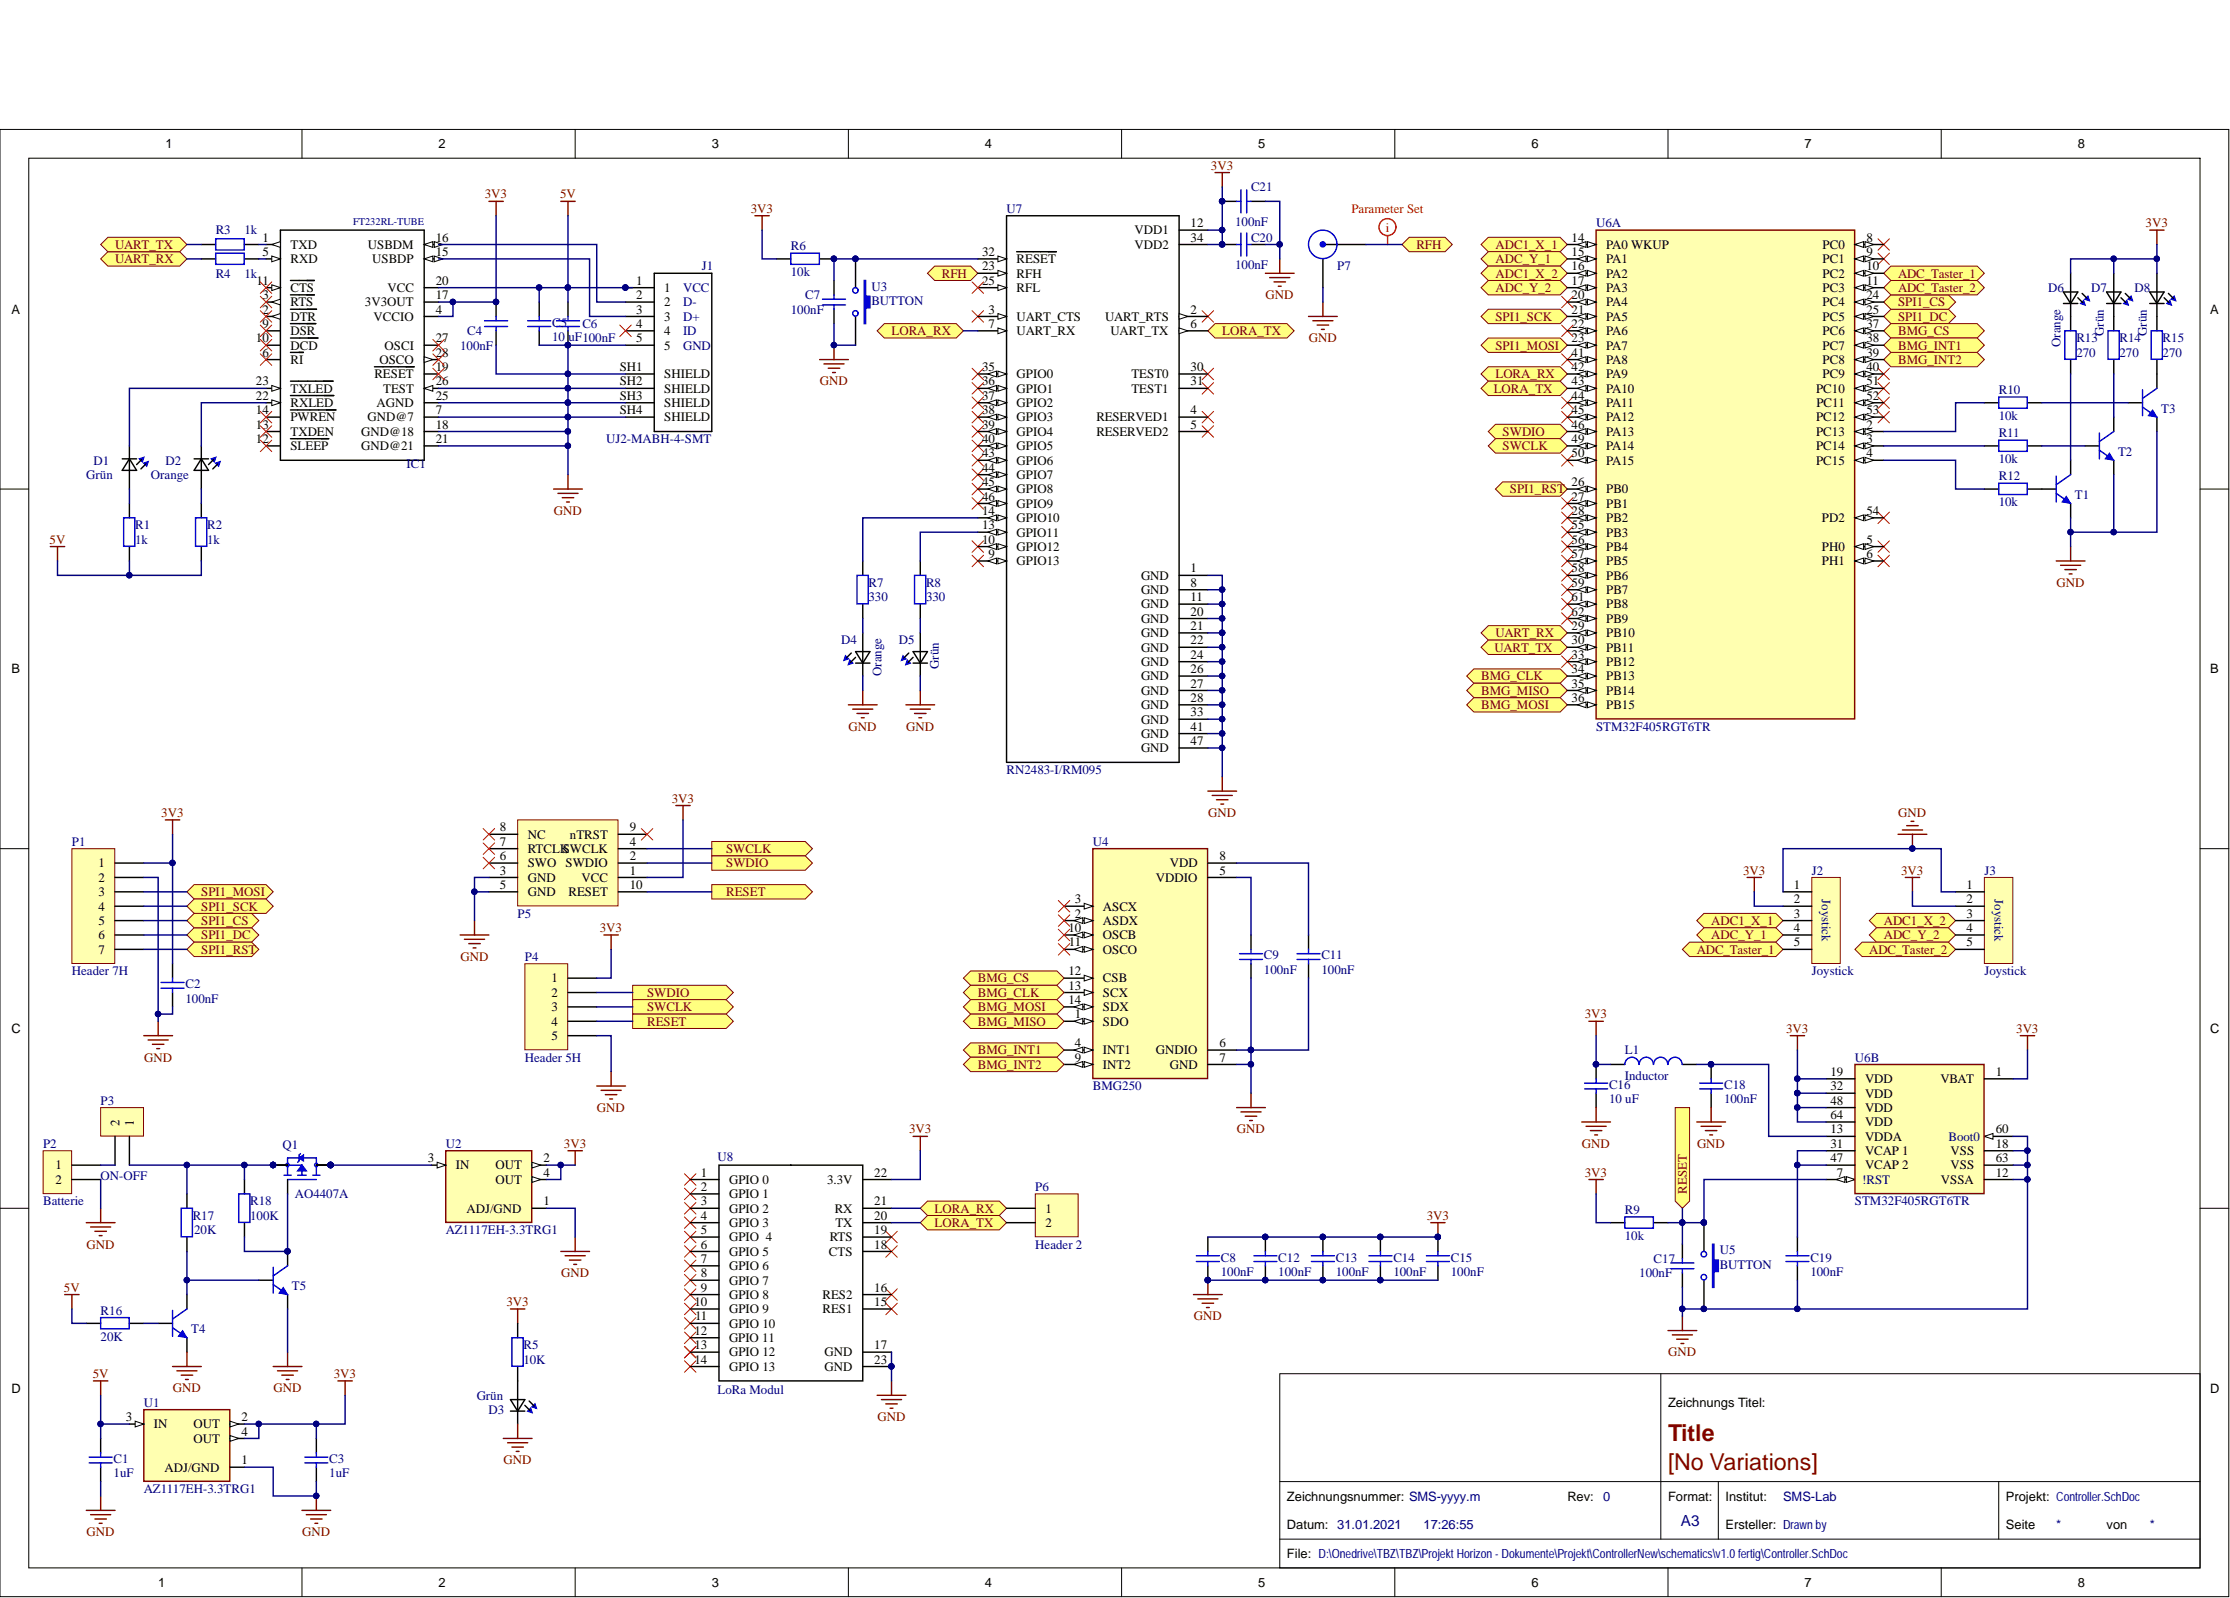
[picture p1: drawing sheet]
<svg xmlns="http://www.w3.org/2000/svg" width="393mm" height="282mm" viewBox="0 0 393 282" stroke-linecap="round" stroke-linejoin="round" font-family="sans-serif">
<defs><g id="words">
<g font-size="4.1" fill="#800000">
<text x="294.2" y="254.1">Title</text>
<text x="294.2" y="259.2">[No Variations]</text>
</g>
<text font-size="2.7" fill="#000080" x="296.5" y="269.1">A3</text>
<g font-size="2.3">
<text x="29.2" y="26.2">1</text>
<text x="77.4" y="26.2">2</text>
<text x="125.5" y="26.2">3</text>
<text x="173.7" y="26.2">4</text>
<text x="221.9" y="26.2">5</text>
<text x="270.1" y="26.2">6</text>
<text x="318.3" y="26.2">7</text>
<text x="366.5" y="26.2">8</text>
<text x="200.1" y="41.4">VDD1</text>
<text x="210" y="40.1">12</text>
<text x="46.3" y="45.2">5</text>
<text x="46.3" y="42.6">1</text>
<text x="51.2" y="46.4">RXD</text>
<text x="51.2" y="43.9">TXD</text>
<text x="64.9" y="43.9">USBDM</text>
<text x="65.6" y="46.4">USBDP</text>
<text x="76.9" y="45.2">15</text>
<text x="76.9" y="42.6">16</text>
<text x="173.2" y="47.7">23</text>
<text x="173.2" y="45.2">32</text>
<text x="179.3" y="46.4">RESET</text>
<text x="200.1" y="43.9">VDD2</text>
<text x="210" y="42.6">34</text>
<text x="277.2" y="42.6">14</text>
<text x="277.2" y="45.2">15</text>
<text x="277.2" y="47.7">16</text>
<text x="283.3" y="43.9">PA0 WKUP</text>
<text x="283.3" y="46.4">PA1</text>
<text x="321.5" y="43.9">PC0</text>
<text x="321.5" y="46.4">PC1</text>
<text x="329.2" y="42.6">8</text>
<text x="329.2" y="45.2">9</text>
<text x="329.2" y="47.7">10</text>
<text x="45.2" y="50.2">11</text>
<text x="46.3" y="52.8">3</text>
<text x="51.2" y="51.5">CTS</text>
<text x="68.4" y="51.5">VCC</text>
<text x="76.9" y="52.8">17</text>
<text x="76.9" y="50.2">20</text>
<text x="112.2" y="52.8">2</text>
<text x="112.2" y="50.2">1</text>
<text x="117.2" y="51.5">1</text>
<text x="173.2" y="50.2">25</text>
<text x="179.3" y="51.5">RFL</text>
<text x="179.3" y="49">RFH</text>
<text x="277.2" y="50.2">17</text>
<text x="277.2" y="52.8">20</text>
<text x="283.3" y="49">PA2</text>
<text x="283.3" y="51.5">PA3</text>
<text x="321.5" y="49">PC2</text>
<text x="321.5" y="51.5">PC3</text>
<text x="329.2" y="50.2">11</text>
<text x="329.2" y="52.8">24</text>
<text x="2" y="55.4">A</text>
<text x="46.3" y="57.8">9</text>
<text x="46.3" y="55.3">2</text>
<text x="51.2" y="59.1">DSR</text>
<text x="51.2" y="56.6">DTR</text>
<text x="51.2" y="54">RTS</text>
<text x="64.4" y="54">3V3OUT</text>
<text x="65.9" y="56.6">VCCIO</text>
<text x="76.9" y="55.3">4</text>
<text x="112.2" y="57.8">4</text>
<text x="112.2" y="55.3">3</text>
<text x="117.2" y="59.1">4</text>
<text x="117.2" y="56.6">3</text>
<text x="117.2" y="54">2</text>
<text x="174.4" y="57.8">7</text>
<text x="174.4" y="55.3">3</text>
<text x="179.3" y="59.1">UART_RX</text>
<text x="179.3" y="56.6">UART_CTS</text>
<text x="194.9" y="56.6">UART_RTS</text>
<text x="195.9" y="59.1">UART_TX</text>
<text x="210" y="57.8">6</text>
<text x="210" y="55.3">2</text>
<text x="277.2" y="55.3">21</text>
<text x="277.2" y="57.8">22</text>
<text x="283.3" y="54">PA4</text>
<text x="283.3" y="56.6">PA5</text>
<text x="283.3" y="59.1">PA6</text>
<text x="321.5" y="54">PC4</text>
<text x="321.5" y="56.6">PC5</text>
<text x="321.5" y="59.1">PC6</text>
<text x="329.2" y="55.3">25</text>
<text x="329.2" y="57.8">37</text>
<text x="389.8" y="55.4">A</text>
<text x="45.1" y="60.4">10</text>
<text x="46.3" y="62.9">6</text>
<text x="51.2" y="64.2">RI</text>
<text x="51.2" y="61.7">DCD</text>
<text x="66.9" y="64.2">OSCO</text>
<text x="67.8" y="61.7">OSCI</text>
<text x="76.9" y="65.5">19</text>
<text x="76.9" y="62.9">28</text>
<text x="76.9" y="60.4">27</text>
<text x="109.3" y="65.5">SH1</text>
<text x="112.2" y="60.4">5</text>
<text x="117.2" y="61.7">5</text>
<text x="173.2" y="65.5">35</text>
<text x="210" y="65.5">30</text>
<text x="277.2" y="60.4">23</text>
<text x="277.2" y="62.9">41</text>
<text x="277.2" y="65.5">42</text>
<text x="283.3" y="61.7">PA7</text>
<text x="283.3" y="64.2">PA8</text>
<text x="321.5" y="61.7">PC7</text>
<text x="321.5" y="64.2">PC8</text>
<text x="329.2" y="60.4">38</text>
<text x="329.2" y="62.9">39</text>
<text x="329.2" y="65.5">40</text>
<text x="45.1" y="70.5">22</text>
<text x="45.1" y="68">23</text>
<text x="51.2" y="71.8">RXLED</text>
<text x="51.2" y="69.3">TXLED</text>
<text x="66" y="66.7">RESET</text>
<text x="66.4" y="71.8">AGND</text>
<text x="67.6" y="69.3">TEST</text>
<text x="76.9" y="70.5">25</text>
<text x="76.9" y="68">26</text>
<text x="109.3" y="70.5">SH3</text>
<text x="109.3" y="68">SH2</text>
<text x="117.2" y="71.8">SHIELD</text>
<text x="117.2" y="69.3">SHIELD</text>
<text x="117.2" y="66.7">SHIELD</text>
<text x="173.2" y="70.5">37</text>
<text x="173.2" y="68">36</text>
<text x="179.3" y="71.8">GPIO2</text>
<text x="179.3" y="69.3">GPIO1</text>
<text x="179.3" y="66.7">GPIO0</text>
<text x="199.6" y="69.3">TEST1</text>
<text x="199.6" y="66.7">TEST0</text>
<text x="210" y="68">31</text>
<text x="277.2" y="68">43</text>
<text x="277.2" y="70.5">44</text>
<text x="283.3" y="66.7">PA9</text>
<text x="283.3" y="69.3">PA10</text>
<text x="283.3" y="71.8">PA11</text>
<text x="320.3" y="69.3">PC10</text>
<text x="320.4" y="71.8">PC11</text>
<text x="321.5" y="66.7">PC9</text>
<text x="329.2" y="68">51</text>
<text x="329.2" y="70.5">52</text>
<text x="45.1" y="75.6">13</text>
<text x="45.1" y="73.1">14</text>
<text x="51.2" y="76.9">TXDEN</text>
<text x="51.2" y="74.3">PWREN</text>
<text x="63.7" y="76.9">GND@18</text>
<text x="64.8" y="74.3">GND@7</text>
<text x="76.9" y="75.6">18</text>
<text x="76.9" y="73.1">7</text>
<text x="109.3" y="73.1">SH4</text>
<text x="117.2" y="74.3">SHIELD</text>
<text x="173.2" y="75.6">39</text>
<text x="173.2" y="73.1">38</text>
<text x="179.3" y="76.9">GPIO4</text>
<text x="179.3" y="74.3">GPIO3</text>
<text x="193.4" y="76.9">RESERVED2</text>
<text x="193.4" y="74.3">RESERVED1</text>
<text x="210" y="75.6">5</text>
<text x="210" y="73.1">4</text>
<text x="277.2" y="73.1">45</text>
<text x="277.2" y="75.6">46</text>
<text x="283.3" y="74.3">PA12</text>
<text x="283.3" y="76.9">PA13</text>
<text x="320.3" y="74.3">PC12</text>
<text x="320.3" y="76.9">PC13</text>
<text x="329.2" y="73.1">53</text>
<text x="329.2" y="75.6">2</text>
<text x="45.1" y="78.1">12</text>
<text x="51.2" y="79.4">SLEEP</text>
<text x="63.7" y="79.4">GND@21</text>
<text x="76.9" y="78.1">21</text>
<text x="173.2" y="83.2">44</text>
<text x="173.2" y="80.7">43</text>
<text x="173.2" y="78.1">40</text>
<text x="179.3" y="82">GPIO6</text>
<text x="179.3" y="79.4">GPIO5</text>
<text x="277.2" y="78.1">49</text>
<text x="277.2" y="80.7">50</text>
<text x="283.3" y="79.4">PA14</text>
<text x="283.3" y="82">PA15</text>
<text x="320.3" y="79.4">PC14</text>
<text x="320.3" y="82">PC15</text>
<text x="329.2" y="78.1">3</text>
<text x="329.2" y="80.7">4</text>
<text x="173.2" y="88.3">46</text>
<text x="173.2" y="85.8">45</text>
<text x="179.3" y="89.6">GPIO9</text>
<text x="179.3" y="87">GPIO8</text>
<text x="179.3" y="84.5">GPIO7</text>
<text x="277.2" y="85.8">26</text>
<text x="277.2" y="88.3">27</text>
<text x="283.3" y="87">PB0</text>
<text x="283.3" y="89.6">PB1</text>
<text x="173.2" y="95.9">10</text>
<text x="173.2" y="93.4">13</text>
<text x="173.2" y="90.8">14</text>
<text x="179.3" y="94.6">GPIO11</text>
<text x="179.3" y="92.1">GPIO10</text>
<text x="277.2" y="90.8">28</text>
<text x="277.2" y="93.4">55</text>
<text x="277.2" y="95.9">56</text>
<text x="283.3" y="92.1">PB2</text>
<text x="283.3" y="94.6">PB3</text>
<text x="321.4" y="92.1">PD2</text>
<text x="329.2" y="95.9">5</text>
<text x="329.2" y="90.8">54</text>
<text x="174.4" y="98.4">9</text>
<text x="179.3" y="99.7">GPIO13</text>
<text x="179.3" y="97.2">GPIO12</text>
<text x="210" y="101">1</text>
<text x="277.2" y="98.4">57</text>
<text x="277.2" y="101">58</text>
<text x="283.3" y="97.2">PB4</text>
<text x="283.3" y="99.7">PB5</text>
<text x="321.4" y="97.2">PH0</text>
<text x="321.4" y="99.7">PH1</text>
<text x="329.2" y="98.4">6</text>
<text x="201.3" y="107.3">GND</text>
<text x="201.3" y="104.8">GND</text>
<text x="201.3" y="102.2">GND</text>
<text x="210" y="106.1">11</text>
<text x="210" y="103.5">8</text>
<text x="277.2" y="103.5">59</text>
<text x="277.2" y="106.1">61</text>
<text x="283.3" y="102.2">PB6</text>
<text x="283.3" y="104.8">PB7</text>
<text x="283.3" y="107.3">PB8</text>
<text x="201.3" y="112.4">GND</text>
<text x="201.3" y="109.9">GND</text>
<text x="210" y="113.7">22</text>
<text x="210" y="111.1">21</text>
<text x="210" y="108.6">20</text>
<text x="277.2" y="108.6">62</text>
<text x="277.2" y="111.1">29</text>
<text x="277.2" y="113.7">30</text>
<text x="283.3" y="109.9">PB9</text>
<text x="283.3" y="112.4">PB10</text>
<text x="2" y="118.8">B</text>
<text x="201.3" y="117.5">GND</text>
<text x="201.3" y="114.9">GND</text>
<text x="210" y="118.7">26</text>
<text x="210" y="116.2">24</text>
<text x="277.2" y="116.2">33</text>
<text x="277.2" y="118.7">34</text>
<text x="283.3" y="114.9">PB11</text>
<text x="283.3" y="117.5">PB12</text>
<text x="389.8" y="118.8">B</text>
<text x="201.3" y="125.1">GND</text>
<text x="201.3" y="122.5">GND</text>
<text x="201.3" y="120">GND</text>
<text x="210" y="123.8">28</text>
<text x="210" y="121.3">27</text>
<text x="277.2" y="121.3">35</text>
<text x="277.2" y="123.8">36</text>
<text x="283.3" y="120">PB13</text>
<text x="283.3" y="122.5">PB14</text>
<text x="283.3" y="125.1">PB15</text>
<text x="201.3" y="130.2">GND</text>
<text x="201.3" y="127.6">GND</text>
<text x="210" y="131.4">47</text>
<text x="210" y="128.9">41</text>
<text x="210" y="126.4">33</text>
<text x="201.3" y="132.7">GND</text>
<text x="88.1" y="149.2">7</text>
<text x="88.1" y="146.7">8</text>
<text x="93.1" y="147.9">NC</text>
<text x="100.5" y="147.9">nTRST</text>
<text x="111.1" y="149.2">4</text>
<text x="111.1" y="146.7">9</text>
<text x="17.4" y="153">1</text>
<text x="17.4" y="155.5">2</text>
<text x="88.1" y="154.3">3</text>
<text x="88.1" y="151.7">6</text>
<text x="93.1" y="155.5">GND</text>
<text x="93.1" y="150.5">RTCLK</text>
<text x="93.1" y="153">SWO</text>
<text x="99.3" y="150.5">SWCLK</text>
<text x="99.8" y="153">SWDIO</text>
<text x="102.6" y="155.5">VCC</text>
<text x="111.1" y="154.3">1</text>
<text x="111.1" y="151.7">2</text>
<text x="203.9" y="155.5">VDDIO</text>
<text x="206.3" y="153">VDD</text>
<text x="215.1" y="151.7">8</text>
<text x="215.1" y="154.3">5</text>
<text x="17.4" y="158.1">3</text>
<text x="17.4" y="160.6">4</text>
<text x="88.1" y="156.8">5</text>
<text x="93.1" y="158.1">GND</text>
<text x="100.3" y="158.1">RESET</text>
<text x="111.1" y="156.8">10</text>
<text x="189.6" y="159.3">3</text>
<text x="189.6" y="161.9">2</text>
<text x="194.5" y="160.6">ASCX</text>
<text x="316.4" y="156.8">1</text>
<text x="316.4" y="159.3">2</text>
<text x="316.4" y="161.9">3</text>
<text x="346.8" y="156.8">1</text>
<text x="346.8" y="159.3">2</text>
<text x="346.8" y="161.9">3</text>
<text x="17.4" y="163.1">5</text>
<text x="17.4" y="165.7">6</text>
<text x="188.5" y="164.4">10</text>
<text x="188.5" y="167">11</text>
<text x="194.5" y="163.1">ASDX</text>
<text x="194.5" y="165.7">OSCB</text>
<text x="316.4" y="164.4">4</text>
<text x="316.4" y="167">5</text>
<text x="346.8" y="164.4">4</text>
<text x="346.8" y="167">5</text>
<text x="17.4" y="168.2">7</text>
<text x="97.3" y="173.3">1</text>
<text x="188.5" y="172">12</text>
<text x="194.5" y="168.2">OSCO</text>
<text x="194.5" y="173.3">CSB</text>
<text x="97.3" y="175.8">2</text>
<text x="97.3" y="178.4">3</text>
<text x="188.5" y="174.6">13</text>
<text x="188.5" y="177.1">14</text>
<text x="189.6" y="179.6">1</text>
<text x="194.5" y="175.8">SCX</text>
<text x="194.5" y="178.4">SDX</text>
<text x="2" y="182.2">C</text>
<text x="97.3" y="180.9">4</text>
<text x="97.3" y="183.4">5</text>
<text x="189.6" y="184.7">4</text>
<text x="194.5" y="180.9">SDO</text>
<text x="194.5" y="186">INT1</text>
<text x="203.9" y="186">GNDIO</text>
<text x="215.1" y="184.7">6</text>
<text x="389.8" y="182.2">C</text>
<text x="189.6" y="187.2">9</text>
<text x="194.5" y="188.5">INT2</text>
<text x="206.3" y="188.5">GND</text>
<text x="215.1" y="187.2">7</text>
<text x="322.9" y="189.8">19</text>
<text x="329" y="191.1">VDD</text>
<text x="342.3" y="191.1">VBAT</text>
<text x="352" y="189.8">1</text>
<text x="322.9" y="192.3">32</text>
<text x="322.9" y="194.9">48</text>
<text x="322.9" y="197.4">64</text>
<text x="329" y="193.6">VDD</text>
<text x="329" y="196.1">VDD</text>
<text x="21.1" y="198.7" transform="rotate(-90 21.1 198.7)">2</text>
<text x="23.6" y="198.7" transform="rotate(-90 23.6 198.7)">1</text>
<text x="322.9" y="199.9">13</text>
<text x="322.9" y="202.5">31</text>
<text x="329" y="198.7">VDD</text>
<text x="329" y="201.2">VDDA</text>
<text x="329" y="203.7">VCAP 1</text>
<text x="340.8" y="201.2">BOOT0</text>
<text x="344.1" y="203.7">VSS</text>
<text x="352" y="199.9">60</text>
<text x="352" y="202.5">18</text>
<text x="9.8" y="206.3">1</text>
<text x="9.8" y="208.8">2</text>
<text x="75.5" y="205">3</text>
<text x="80.4" y="206.3">IN</text>
<text x="87.4" y="206.3">OUT</text>
<text x="87.4" y="208.8">OUT</text>
<text x="95.9" y="205">2</text>
<text x="95.9" y="207.5">4</text>
<text x="123.6" y="207.5">1</text>
<text x="128.6" y="208.8">GPIO 0</text>
<text x="145.9" y="208.8">3.3V</text>
<text x="154.2" y="207.5">22</text>
<text x="322.9" y="205">47</text>
<text x="324" y="207.5">7</text>
<text x="329" y="208.8">RST</text>
<text x="329" y="206.3">VCAP 2</text>
<text x="342.4" y="208.8">VSSA</text>
<text x="344.1" y="206.3">VSS</text>
<text x="352" y="205">63</text>
<text x="352" y="207.5">12</text>
<text x="82.3" y="213.9">ADJ/GND</text>
<text x="95.9" y="212.6">1</text>
<text x="123.6" y="210.1">2</text>
<text x="123.6" y="212.6">3</text>
<text x="123.6" y="215.2">4</text>
<text x="128.6" y="211.4">GPIO 1</text>
<text x="128.6" y="213.9">GPIO 2</text>
<text x="147.2" y="213.9">RX</text>
<text x="154.2" y="215.2">20</text>
<text x="154.2" y="212.6">21</text>
<text x="184.4" y="213.9">1</text>
<text x="123.6" y="217.7">5</text>
<text x="123.6" y="220.2">6</text>
<text x="128.6" y="216.4">GPIO 3</text>
<text x="128.6" y="219">GPIO 4</text>
<text x="128.6" y="221.5">GPIO 5</text>
<text x="146.2" y="221.5">CTS</text>
<text x="146.3" y="219">RTS</text>
<text x="147.4" y="216.4">TX</text>
<text x="154.2" y="220.2">18</text>
<text x="154.2" y="217.7">19</text>
<text x="184.4" y="216.4">2</text>
<text x="123.6" y="222.8">7</text>
<text x="123.6" y="225.3">8</text>
<text x="123.6" y="227.8">9</text>
<text x="128.6" y="224">GPIO 6</text>
<text x="128.6" y="226.6">GPIO 7</text>
<text x="154.2" y="227.8">16</text>
<text x="122.5" y="230.4">10</text>
<text x="122.6" y="232.9">11</text>
<text x="128.6" y="229.1">GPIO 8</text>
<text x="128.6" y="231.7">GPIO 9</text>
<text x="145.1" y="231.7">RES1</text>
<text x="145.1" y="229.1">RES2</text>
<text x="154.2" y="230.4">15</text>
<text x="122.5" y="235.5">12</text>
<text x="122.5" y="238">13</text>
<text x="128.6" y="234.2">GPIO 10</text>
<text x="128.6" y="236.7">GPIO 11</text>
<text x="128.6" y="239.3">GPIO 12</text>
<text x="145.5" y="239.3">GND</text>
<text x="154.2" y="238">17</text>
<text x="2" y="245.6">D</text>
<text x="122.5" y="240.5">14</text>
<text x="128.6" y="241.8">GPIO 13</text>
<text x="145.5" y="241.8">GND</text>
<text x="154.2" y="240.5">23</text>
<text x="389.8" y="245.6">D</text>
<text x="22.2" y="250.7">3</text>
<text x="27.1" y="251.9">IN</text>
<text x="34.1" y="251.9">OUT</text>
<text x="42.6" y="250.7">2</text>
<text x="294.2" y="248.2">Zeichnungs Titel:</text>
<text x="34.1" y="254.5">OUT</text>
<text x="42.6" y="253.2">4</text>
<text x="29" y="259.6">ADJ/GND</text>
<text x="42.6" y="258.3">1</text>
<text x="227" y="269.8">Datum: 31.01.2021</text>
<text x="227" y="264.7">Zeichnungsnummer: SMS-yyyy.m</text>
<text x="276.5" y="264.7">Rev:</text>
<text x="294.2" y="264.7">Format:</text>
<text x="304.4" y="269.8">Ersteller: Drawn by</text>
<text x="304.4" y="264.7">Institut:</text>
<text x="353.8" y="269.8">Seite</text>
<text x="353.8" y="264.7">Projekt: Controller.SchDoc</text>
<text x="371.6" y="269.8">von</text>
<text x="227" y="274.8">File: D:\Onedrive\TBZ\TBZ\Projekt Horizon - Dokumente\Projekt\ControllerNew\schematics\v1.0 fertig\Controller.SchDoc</text>
<text x="27.9" y="279.9">1</text>
<text x="77.4" y="279.9">2</text>
<text x="125.5" y="279.9">3</text>
<text x="173.7" y="279.9">4</text>
<text x="221.9" y="279.9">5</text>
<text x="270.1" y="279.9">6</text>
<text x="318.3" y="279.9">7</text>
<text x="366.5" y="279.9">8</text>
</g>
<g font-size="2.3" fill="#800000">
<text x="213.6" y="29.9">3V3</text>
<text x="85.5" y="35">3V3</text>
<text x="98.8" y="35">5V</text>
<text x="132.4" y="37.5">3V3</text>
<text x="378.5" y="40.1">3V3</text>
<text x="20.3" y="46.4">UART_RX</text>
<text x="20.3" y="43.9">UART_TX</text>
<text x="249.8" y="43.9">RFH</text>
<text x="263.8" y="43.9">ADC1_X_1</text>
<text x="263.8" y="46.4">ADC_Y_1</text>
<text x="166.1" y="49">RFH</text>
<text x="223.2" y="52.8">GND</text>
<text x="263.8" y="49">ADC1_X_2</text>
<text x="263.8" y="51.5">ADC_Y_2</text>
<text x="334.8" y="49">ADC_Taster_1</text>
<text x="334.8" y="51.5">ADC_Taster_2</text>
<text x="157.3" y="59.1">LORA_RX</text>
<text x="215.6" y="59.1">LORA_TX</text>
<text x="263.8" y="56.6">SPI1_SCK</text>
<text x="334.8" y="56.6">SPI1_DC</text>
<text x="334.8" y="54">SPI1_CS</text>
<text x="334.8" y="59.1">BMG_CS</text>
<text x="230.9" y="60.4">GND</text>
<text x="263.8" y="61.7">SPI1_MOSI</text>
<text x="334.8" y="61.7">BMG_INT1</text>
<text x="334.8" y="64.2">BMG_INT2</text>
<text x="144.6" y="68">GND</text>
<text x="263.5" y="69.3">LORA_TX</text>
<text x="263.8" y="66.7">LORA_RX</text>
<text x="265" y="76.9">SWDIO</text>
<text x="265" y="79.4">SWCLK</text>
<text x="266.3" y="87">SPI1_RST</text>
<text x="8.8" y="95.9">5V</text>
<text x="97.7" y="90.8">GND</text>
<text x="362.7" y="103.5">GND</text>
<text x="263.8" y="112.4">UART_RX</text>
<text x="263.6" y="114.9">UART_TX</text>
<text x="261.2" y="120">BMG_CLK</text>
<text x="261.2" y="125.1">BMG_MOSI</text>
<text x="261.2" y="122.5">BMG_MISO</text>
<text x="149.7" y="128.9">GND</text>
<text x="159.8" y="128.9">GND</text>
<text x="118.5" y="141.6">3V3</text>
<text x="28.4" y="144.1">3V3</text>
<text x="213.1" y="144.1">GND</text>
<text x="334.8" y="144.1">GND</text>
<text x="128.1" y="150.5">SWCLK</text>
<text x="128.1" y="153">SWDIO</text>
<text x="307.4" y="154.3">3V3</text>
<text x="335.3" y="154.3">3V3</text>
<text x="35.5" y="158.1">SPI1_MOSI</text>
<text x="35.5" y="160.6">SPI1_SCK</text>
<text x="128.1" y="158.1">RESET</text>
<text x="35.5" y="165.7">SPI1_DC</text>
<text x="35.5" y="163.1">SPI1_CS</text>
<text x="105.8" y="164.4">3V3</text>
<text x="301.8" y="163.1">ADC1_X_1</text>
<text x="301.8" y="165.7">ADC_Y_1</text>
<text x="332.3" y="163.1">ADC1_X_2</text>
<text x="332.3" y="165.7">ADC_Y_2</text>
<text x="35.5" y="168.2">SPI1_RST</text>
<text x="81.2" y="169.5">GND</text>
<text x="172.5" y="173.3">BMG_CS</text>
<text x="299.3" y="168.2">ADC_Taster_1</text>
<text x="329.7" y="168.2">ADC_Taster_2</text>
<text x="114.1" y="175.8">SWDIO</text>
<text x="114.1" y="178.4">SWCLK</text>
<text x="172.5" y="175.8">BMG_CLK</text>
<text x="172.5" y="178.4">BMG_MOSI</text>
<text x="279.5" y="179.6">3V3</text>
<text x="114.1" y="180.9">RESET</text>
<text x="172.5" y="180.9">BMG_MISO</text>
<text x="172.5" y="186">BMG_INT1</text>
<text x="315.1" y="182.2">3V3</text>
<text x="355.6" y="182.2">3V3</text>
<text x="25.4" y="187.2">GND</text>
<text x="172.5" y="188.5">BMG_INT2</text>
<text x="105.3" y="196.1">GND</text>
<text x="99.5" y="202.5">3V3</text>
<text x="160.3" y="199.9">3V3</text>
<text x="218.2" y="199.9">GND</text>
<text x="279" y="202.5">GND</text>
<text x="299.3" y="202.5">GND</text>
<text x="279.5" y="207.5">3V3</text>
<text x="164.9" y="213.9">LORA_RX</text>
<text x="251.6" y="215.2">3V3</text>
<text x="297.5" y="210.6" transform="rotate(-90 297.5 210.6)">RESET</text>
<text x="15.3" y="220.2">GND</text>
<text x="164.9" y="216.4">LORA_TX</text>
<text x="11.3" y="227.8">5V</text>
<text x="99" y="225.3">GND</text>
<text x="89.3" y="230.4">3V3</text>
<text x="210.6" y="232.9">GND</text>
<text x="294.3" y="239.3">GND</text>
<text x="16.4" y="243.1">5V</text>
<text x="30.5" y="245.6">GND</text>
<text x="48.2" y="245.6">GND</text>
<text x="58.9" y="243.1">3V3</text>
<text x="154.8" y="250.7">GND</text>
<text x="88.8" y="258.3">GND</text>
<text x="15.3" y="271">GND</text>
<text x="53.3" y="271">GND</text>
</g>
<g font-size="2.3" fill="#000080">
<text x="220.7" y="33.7">C21</text>
<text x="38" y="41.4">R3</text>
<text x="43.1" y="41.4">1k</text>
<text x="177.5" y="37.5">U7</text>
<text x="217.9" y="39.8">100nF</text>
<text x="281.5" y="40.1">U6A</text>
<text x="123.8" y="47.7">J1</text>
<text x="139.5" y="44.1">R6</text>
<text x="217.9" y="47.4">100nF</text>
<text x="220.7" y="42.6">C20</text>
<text x="235.9" y="47.7">P7</text>
<text x="38" y="49">R4</text>
<text x="43.1" y="49">1k</text>
<text x="120.5" y="51.5">VCC</text>
<text x="139.5" y="48.7">10k</text>
<text x="142" y="52.8">C7</text>
<text x="153.7" y="51.2">U3</text>
<text x="153.7" y="53.8">BUTTON</text>
<text x="361.3" y="51.5">D6</text>
<text x="368.9" y="51.5">D7</text>
<text x="376.5" y="51.5">D8</text>
<text x="82.4" y="59.1">C4</text>
<text x="97.4" y="57.6">C5</text>
<text x="102.7" y="57.8">C6</text>
<text x="120.5" y="54">D-</text>
<text x="120.5" y="56.6">D+</text>
<text x="120.5" y="59.1">ID</text>
<text x="139.5" y="55.3">100nF</text>
<text x="371.1" y="59.2" transform="rotate(-90 371.1 59.2)">Grün</text>
<text x="378.7" y="59.2" transform="rotate(-90 378.7 59.2)">Grün</text>
<text x="81.2" y="61.7">100nF</text>
<text x="97.4" y="60.1">10 uF100nF</text>
<text x="120.5" y="61.7">GND</text>
<text x="363.5" y="61.2" transform="rotate(-90 363.5 61.2)">Orange</text>
<text x="366.3" y="60.4">R13</text>
<text x="366.3" y="62.9">270</text>
<text x="373.9" y="60.4">R14</text>
<text x="373.9" y="62.9">270</text>
<text x="381.5" y="60.4">R15</text>
<text x="381.5" y="62.9">270</text>
<text x="352.6" y="69.5">R10</text>
<text x="352.6" y="77.1">R11</text>
<text x="352.6" y="74.1">10k</text>
<text x="381.2" y="72.8">T3</text>
<text x="16.5" y="82">D1</text>
<text x="29.2" y="82">D2</text>
<text x="71.7" y="82.6">IC1</text>
<text x="106.9" y="78.1">UJ2-MABH-4-SMT</text>
<text x="352.6" y="81.7">10k</text>
<text x="373.6" y="80.4">T2</text>
<text x="15.2" y="84.5">Grün</text>
<text x="26.6" y="84.5">Orange</text>
<text x="352.6" y="84.7">R12</text>
<text x="352.6" y="89.3">10k</text>
<text x="366" y="88">T1</text>
<text x="23.8" y="93.4">R1</text>
<text x="23.8" y="95.9">1k</text>
<text x="36.5" y="93.4">R2</text>
<text x="36.5" y="95.9">1k</text>
<text x="153.2" y="103.5">R7</text>
<text x="153.2" y="106.1">330</text>
<text x="163.3" y="103.5">R8</text>
<text x="163.3" y="106.1">330</text>
<text x="148.4" y="113.7">D4</text>
<text x="158.5" y="113.7">D5</text>
<text x="155.5" y="119.2" transform="rotate(-90 155.5 119.2)">Orange</text>
<text x="165.6" y="118" transform="rotate(-90 165.6 118)">Grün</text>
<text x="281.5" y="128.9">STM32F405RGT6TR</text>
<text x="177.5" y="136.5">RN2483-I/RM095</text>
<text x="12.7" y="149.2">P1</text>
<text x="192.8" y="149.2">U4</text>
<text x="319.6" y="154.3">J2</text>
<text x="350" y="154.3">J3</text>
<text x="91.3" y="161.9">P5</text>
<text x="321.4" y="158.6" transform="rotate(90 321.4 158.6)">Joystick</text>
<text x="351.8" y="158.6" transform="rotate(90 351.8 158.6)">Joystick</text>
<text x="12.7" y="172">Header 7H</text>
<text x="92.6" y="169.5">P4</text>
<text x="222.9" y="169.2">C9</text>
<text x="222.9" y="171.8">100nF</text>
<text x="233.1" y="169.2">C11</text>
<text x="233.1" y="171.8">100nF</text>
<text x="319.6" y="172">Joystick</text>
<text x="350" y="172">Joystick</text>
<text x="32.7" y="174.3">C2</text>
<text x="32.7" y="176.8">100nF</text>
<text x="286.6" y="186">L1</text>
<text x="92.6" y="187.2">Header 5H</text>
<text x="286.6" y="190.5">Inductor</text>
<text x="327.2" y="187.2">U6B</text>
<text x="17.8" y="194.9">P3</text>
<text x="192.8" y="192.3">BMG250</text>
<text x="283.8" y="192.1">C16</text>
<text x="283.8" y="194.6">10 uF</text>
<text x="304.1" y="192.1">C18</text>
<text x="304.1" y="194.6">100nF</text>
<text x="7.6" y="202.5">P2</text>
<text x="49.8" y="202.7">Q1</text>
<text x="78.6" y="202.5">U2</text>
<text x="343.7" y="201.2">Boot0</text>
<text x="17.8" y="208.1">ON-OFF</text>
<text x="126.6" y="204.8">U8</text>
<text x="328.5" y="208.8">!RST</text>
<text x="7.6" y="212.6">Batterie</text>
<text x="34" y="215.2">R17</text>
<text x="44.1" y="212.6">R18</text>
<text x="44.1" y="215.2">100K</text>
<text x="52" y="211.4">AO4407A</text>
<text x="182.6" y="210.1">P6</text>
<text x="286.6" y="214.1">R9</text>
<text x="327.2" y="212.6">STM32F405RGT6TR</text>
<text x="34.2" y="217.7">20K</text>
<text x="78.6" y="217.7">AZ1117EH-3.3TRG1</text>
<text x="182.6" y="220.2">Header 2</text>
<text x="286.6" y="218.7">10k</text>
<text x="303.3" y="221.2">U5</text>
<text x="51.5" y="227.6">T5</text>
<text x="215.3" y="222.5">C8</text>
<text x="215.3" y="225.1">100nF</text>
<text x="225.5" y="222.5">C12</text>
<text x="225.5" y="225.1">100nF</text>
<text x="235.6" y="222.5">C13</text>
<text x="235.6" y="225.1">100nF</text>
<text x="245.8" y="222.5">C14</text>
<text x="245.8" y="225.1">100nF</text>
<text x="255.9" y="222.5">C15</text>
<text x="255.9" y="225.1">100nF</text>
<text x="289.1" y="225.3">100nF</text>
<text x="291.7" y="222.8">C17</text>
<text x="303.3" y="223.8">BUTTON</text>
<text x="319.3" y="222.5">C19</text>
<text x="319.3" y="225.1">100nF</text>
<text x="17.8" y="231.9">R16</text>
<text x="17.8" y="236.5">20K</text>
<text x="33.7" y="235.2">T4</text>
<text x="92.3" y="238">R5</text>
<text x="92.3" y="240.5">10K</text>
<text x="126.6" y="245.9">LoRa Modul</text>
<text x="25.4" y="248.1">U1</text>
<text x="84.1" y="246.9">Grün</text>
<text x="86.2" y="249.4">D3</text>
<text x="20" y="258">C1</text>
<text x="20" y="260.6">1uF</text>
<text x="25.4" y="263.4">AZ1117EH-3.3TRG1</text>
<text x="58.1" y="258">C3</text>
<text x="58.1" y="260.6">1uF</text>
<text x="251.1" y="269.8">17:26:55</text>
<text x="282.8" y="264.7">0</text>
<text x="314.5" y="264.7">SMS-Lab</text>
<text x="362.7" y="269.8">*</text>
<text x="379.2" y="269.8">*</text>
</g>
<g font-size="2.3" fill="#f00">
<text x="238.4" y="37.5">Parameter Set</text>
<text x="244.4" y="40.8">i</text>
</g>
<text font-size="1.8" fill="#000080" x="62.3" y="39.7">FT232RL-TUBE</text>
</g></defs>
<g fill="none" stroke="#000" stroke-width=".18">
<path d="M0 22.8h393.1v258.8h-393.1zM5.1 27.9h383v248.7h-383zM53.3 22.8v5.1M101.5 22.8v5.1M149.6 22.8v5.1M197.8 22.8v5.1M246 22.8v5.1M294.2 22.8v5.1M342.4 22.8v5.1M0 86.3h5.1M388.1 86.3h5M0 149.7h5.1"/>
<path d="M388.1 149.7h5M0 213.1h5.1M388.1 213.1h5M225.7 242.3h162.4v34.3h-162.4zM292.9 242.3v29.2M53.3 276.6v5M101.5 276.6v5M149.6 276.6v5M197.8 276.6v5M225.7 261.3h162.4M225.7 271.5h162.4M246 276.6v5"/>
<path d="M294.2 276.6v5M303.1 261.3v10.2M342.4 276.6v5M352.6 261.3v10.2"/>
</g>
<g fill="none" stroke="#000" stroke-width=".25">
<path d="M281.5 187.8v2.5M281.5 192.8v2.6M284.1 187.8h2.5M296.8 187.8h2.5M301.8 187.8v2.5M301.8 192.8v2.6M223.2 218.2v2.5M233.3 218.2v2.5M243.5 218.2v2.5M253.6 218.2v2.5M317 218.2v2.5M223.2 223.3v2.5"/>
<path d="M233.3 223.3v2.5M243.5 223.3v2.5M253.6 223.3v2.5M317 223.3v2.5"/>
</g>
<g fill="#000080" stroke="#000080" stroke-width=".18">
<circle cx="301.8" cy="187.7" r=".48"/>
<circle cx="281.5" cy="187.7" r=".48"/>
<circle cx="253.6" cy="218.2" r=".48"/>
<circle cx="213" cy="225.8" r=".48"/>
<circle cx="243.5" cy="218.2" r=".48"/>
<circle cx="243.5" cy="225.8" r=".48"/>
<circle cx="233.3" cy="218.2" r=".48"/>
<circle cx="233.3" cy="225.8" r=".48"/>
<circle cx="223.2" cy="218.2" r=".48"/>
<circle cx="223.2" cy="225.8" r=".48"/>
</g>
<g fill="none" stroke="#00f" stroke-width=".25">
<path d="M279.5 191.1h4.1M279.5 192.1h4.1M281.5 190.3v.8M281.5 192.1v.7M289.1 187.8a1.24 1.24 0 0 0-1.2-1.3 1.24 1.24 0 0 0-1.3 1.3M291.6 187.8a1.24 1.24 0 0 0-1.2-1.3 1.24 1.24 0 0 0-1.3 1.3M294.2 187.8a1.24 1.24 0 0 0-1.3-1.3 1.24 1.24 0 0 0-1.2 1.3M296.7 187.8a1.24 1.24 0 0 0-1.2-1.3 1.24 1.24 0 0 0-1.3 1.3M299.8 191.1h4.1M299.8 192.1h4.1M301.8 190.3v.8M301.8 192.1v.7"/>
<path d="M221.2 222.5h4M221.2 221.5h4M223.2 220.7v.8M223.2 222.5v.8M231.3 222.5h4.1M231.3 221.5h4.1M233.3 220.7v.8M233.3 222.5v.8M241.5 222.5h4M241.5 221.5h4M243.5 220.7v.8M243.5 222.5v.8"/>
<path d="M251.6 222.5h4.1M251.6 221.5h4.1M253.6 220.7v.8M253.6 222.5v.8M315 222.5h4.1M315 221.5h4.1M317 220.7v.8M317 222.5v.8"/>
</g>
<g fill="none" stroke="#800000" stroke-width=".25">
<path d="M279 197.9h5.1M279.8 198.7h3.5M280.3 180.1h2.5M280.5 199.4h2.1M281.5 180.1v2.6M281.5 195.4v2.5M299.3 197.9h5.1M300.1 198.7h3.5M300.8 199.4h2M301.8 195.4v2.5M281.3 200.2h.5M301.6 200.2h.5"/>
<path d="M210.5 228.4h5.1M211.3 229.1h3.5M212 229.9h2.1M212.8 230.6h.5M213.1 225.8v2.6"/>
</g>
<path d="M7.6 203h5v7.5h-5z" fill="#ffffb0" stroke="#800000" stroke-width=".18"/>
<path d="M12.7 205.5h5.1M12.7 208.1h5.1" fill="none" stroke="#000" stroke-width=".25"/>
<path d="M17.8 195.4h7.5v5h-7.5z" fill="#ffffb0" stroke="#800000" stroke-width=".18"/>
<g fill="none" stroke="#000" stroke-width=".25">
<path d="M49.5 40.6h25.3v40.6h-25.3zM110.3 58.4h5.1M110.3 55.8h5.1M110.3 53.3h5.1M110.3 50.7h5.1M115.4 48.2h10.1v27.9h-10.1zM46.9 76.1h2.6M46.9 73.6h2.6M46.9 71h2.6M46.9 78.7h2.6M51.2 77.4h6.8M51.2 72.3h8"/>
<path d="M110.3 73.6h5.1M110.3 71h5.1M110.3 68.5h5.1M110.3 66h5.1M110.3 60.9h5.1M20.3 200.4v5.1M22.8 200.4v5.1"/>
</g>
<path d="M15.2 215.7h5.1M16 216.4h3.5M16.7 217.2h2.1M17.5 217.9h.5M17.8 213.1v2.6M100.2 203h2.5M101.5 203v2.5" fill="none" stroke="#800000" stroke-width=".25"/>
<circle cx="110.3" cy="50.7" r=".48" fill="#000080" stroke="#000080" stroke-width=".18"/>
<path d="M47.9 70.5l1.6 .5-1.6 .5z" fill="#fff"/>
<path d="M47.9 70.5l1.6 .5-1.6 .5z" fill="none" stroke="#000" stroke-width=".18"/>
<path d="M46.9 68.5h2.6M51.2 69.8h7.7" fill="none" stroke="#000" stroke-width=".25"/>
<path d="M47.9 68l1.6 .5-1.6 .5z" fill="#fff"/>
<path d="M47.9 68l1.6 .5-1.6 .5z" fill="none" stroke="#000" stroke-width=".18"/>
<path d="M46.9 58.4h2.6M46.9 55.8h2.6M51.2 59.6h4.9M51.2 57.1h4.5M46.9 63.4h2.6M46.9 60.9h2.6M51.2 67.2h7.5M51.2 62.2h2.3" fill="none" stroke="#000" stroke-width=".25"/>
<path d="M47.9 55.8l1.6-.5v1z" fill="#fff"/>
<path d="M47.9 55.8l1.6-.5v1z" fill="none" stroke="#000" stroke-width=".18"/>
<path d="M46.9 53.3h2.6M51.2 54.5h4.6" fill="none" stroke="#000" stroke-width=".25"/>
<path d="M47.9 53.3l1.6-.5v1z" fill="#fff"/>
<path d="M47.9 53.3l1.6-.5v1z" fill="none" stroke="#000" stroke-width=".18"/>
<path d="M46.9 50.7h2.6M51.2 52h4.2" fill="none" stroke="#000" stroke-width=".25"/>
<path d="M47.9 50.2l1.6 .5-1.6 .5z" fill="#fff"/>
<path d="M47.9 50.2l1.6 .5-1.6 .5z" fill="none" stroke="#000" stroke-width=".18"/>
<path d="M46.9 45.7h2.6M51.2 49.5h4.2" fill="none" stroke="#000" stroke-width=".25"/>
<path d="M47.9 45.2l1.6 .5-1.6 .5z" fill="#fff"/>
<path d="M47.9 45.2l1.6 .5-1.6 .5z" fill="none" stroke="#000" stroke-width=".18"/>
<path d="M46.9 43.1h2.6" fill="none" stroke="#000" stroke-width=".25"/>
<path d="M47.9 43.1l1.6-.5v1z" fill="#fff"/>
<path d="M47.9 43.1l1.6-.5v1z" fill="none" stroke="#000" stroke-width=".18"/>
<path d="M74.8 78.7h2.6M74.8 76.1h2.6M74.8 73.6h2.6M74.8 71h2.6M74.8 68.5h2.6" fill="none" stroke="#000" stroke-width=".25"/>
<path d="M74.8 68.5l1.5-.5v1z" fill="#fff"/>
<path d="M74.8 68.5l1.5-.5v1z" fill="none" stroke="#000" stroke-width=".18"/>
<path d="M66 64.7h7M74.8 66h2.6M74.8 63.4h2.6" fill="none" stroke="#000" stroke-width=".25"/>
<path d="M74.8 62.9l1.5 .5-1.5 .5z" fill="#fff"/>
<path d="M74.8 62.9l1.5 .5-1.5 .5z" fill="none" stroke="#000" stroke-width=".18"/>
<path d="M74.8 55.8h2.6M74.8 53.3h2.6M74.8 50.7h2.6M74.8 45.7h2.6M74.8 60.9h2.6" fill="none" stroke="#000" stroke-width=".25"/>
<path d="M74.8 45.7l1.5-.5v1z" fill="#fff"/>
<path d="M74.8 45.7l1.5-.5v1z" fill="none" stroke="#000" stroke-width=".18"/>
<path d="M76.6 45.2l1.5 .5-1.5 .5z" fill="#fff"/>
<path d="M76.6 45.2l1.5 .5-1.5 .5z" fill="none" stroke="#000" stroke-width=".18"/>
<path d="M74.8 43.1h2.6" fill="none" stroke="#000" stroke-width=".25"/>
<path d="M74.8 43.1l1.5-.5v1z" fill="#fff"/>
<path d="M74.8 43.1l1.5-.5v1z" fill="none" stroke="#000" stroke-width=".18"/>
<path d="M76.6 42.6l1.5 .5-1.5 .5z" fill="#fff"/>
<path d="M76.6 42.6l1.5 .5-1.5 .5z" fill="none" stroke="#000" stroke-width=".18"/>
<path d="M24.6 80.9l.8-.2-.3 .7z" fill="#00f"/>
<path d="M24.6 80.9l.8-.2-.3 .7z" fill="none" stroke="#00f" stroke-width=".25"/>
<path d="M25.4 81.7l.7-.3-.2 .8z" fill="#00f"/>
<path d="M25.4 81.7l.7-.3-.2 .8z" fill="none" stroke="#00f" stroke-width=".25"/>
<path d="M22.8 78.7v7.6M21.6 80.9h2.5M22.8 80.9l1.3 2.1h-2.5zM25 81.1l-.9 .9M25.7 81.8l-.8 .9" fill="none" stroke="#000" stroke-width=".25"/>
<path d="M37.3 80.9l.7-.2-.2 .7z" fill="#00f"/>
<path d="M37.3 80.9l.7-.2-.2 .7z" fill="none" stroke="#00f" stroke-width=".25"/>
<path d="M38 81.7l.8-.3-.2 .8z" fill="#00f"/>
<g fill="none" stroke="#00f" stroke-width=".25">
<path d="M38 42.1h5.1v2h-5.1zM85.5 56.6h4M85.5 57.6h4M87.5 55.8v.8M87.5 57.6v.8M93.1 56.6h4M93.1 57.6h4M95.1 55.8v.8M95.1 57.6v.8M98.2 56.6h4M98.2 57.6h4M100.2 55.8v.8"/>
<path d="M100.2 57.6v.8M21.8 91.3h2v5.1h-2zM34.5 91.3h2v5.1h-2zM38 81.7l.8-.3-.2 .8z"/>
</g>
<g fill="none" stroke="#000" stroke-width=".25">
<path d="M35.5 43.1h2.5M43.1 43.1h2.6M87.5 53.3v2.5M87.5 58.4v2.5M95.1 53.3v2.5M95.1 58.4v2.5M100.2 53.3v2.5M100.2 58.4v2.5M35.5 78.7v7.6M22.8 88.8v2.5M22.8 96.4v2.6M34.2 80.9h2.6"/>
<path d="M35.5 80.9l1.3 2.1h-2.6zM35.5 88.8v2.5M35.5 96.4v2.6M37.7 81.1l-.9 .9M38.4 81.8l-.9 .9"/>
</g>
<path d="M86.2 35.5h2.6M87.5 35.5v2.6M98.9 35.5h2.6M100.2 35.5v2.6M8.9 96.4h2.5M10.1 96.4v2.6M97.6 86.3h5.1M98.4 87h3.6M99.2 87.8h2M99.9 88.5h.5M100.2 83.7v2.6" fill="none" stroke="#800000" stroke-width=".25"/>
<g fill="#000080" stroke="#000080" stroke-width=".18">
<circle cx="100.2" cy="60.9" r=".48"/>
<circle cx="87.5" cy="53.3" r=".48"/>
</g>
<g fill="#ffff80" stroke="#800000" stroke-width=".18">
<path d="M19 44.4h12.7l1.3 1.3-1.3 1.2h-12.7l-1.2-1.2z" fill-rule="evenodd"/>
<path d="M19 41.9h12.7l1.3 1.2-1.3 1.3h-12.7l-1.2-1.3z" fill-rule="evenodd"/>
<path d="M262.5 110.4h12.7l1.3 1.2-1.3 1.3h-12.7l-1.3-1.3z" fill-rule="evenodd"/>
<path d="M262.5 112.9h12.7l1.3 1.3-1.3 1.2h-12.7l-1.3-1.2z" fill-rule="evenodd"/>
</g>
<path d="M35.5 45.7h2.5M43.1 45.7h2.6" fill="none" stroke="#000" stroke-width=".25"/>
<path d="M38 44.7h5.1v1.9h-5.1z" fill="none" stroke="#00f" stroke-width=".25"/>
<path d="M109.3 57.3l2 2.1M111.3 57.3l-2 2.1" fill="none" stroke="#f00" stroke-width=".18"/>
<g fill="#ffff80" stroke="#800000" stroke-width=".18">
<path d="M265 85h10.2l1.3 1.3-1.3 1.2h-10.2l-1.2-1.2z" fill-rule="evenodd"/>
<path d="M333.5 54.5h10.2l1.2 1.3-1.2 1.3h-10.2l-1.2-1.3z" fill-rule="evenodd"/>
<path d="M333.5 52h10.2l1.2 1.3-1.2 1.2h-10.2l-1.2-1.2z" fill-rule="evenodd"/>
<path d="M262.5 59.6h12.7l1.3 1.3-1.3 1.3h-12.7l-1.3-1.3z" fill-rule="evenodd"/>
<path d="M262.5 54.5h12.7l1.3 1.3-1.3 1.3h-12.7l-1.3-1.3z" fill-rule="evenodd"/>
</g>
<g fill="none" stroke="#800000" stroke-width=".25">
<path d="M308.2 154.8h2.5M309.4 154.8v2.5M334.8 147.2h5.1M335.6 146.4h3.5M336.1 154.8h2.5M336.3 145.6h2.1M337.1 144.9h.5M337.3 147.2v2.5M337.3 154.8v2.5M101.5 218.2v2.5M98.9 220.7h5.1M99.7 221.5h3.5"/>
<path d="M100.4 222.3h2.1M101.2 223h.5"/>
</g>
<circle cx="337.3" cy="149.7" r=".48" fill="#000080" stroke="#000080" stroke-width=".18"/>
<g fill="#ffff80" stroke="#800000" stroke-width=".18">
<path d="M331 161.1h12.7l1.2 1.3-1.2 1.3h-12.7l-1.3-1.3z" fill-rule="evenodd"/>
<path d="M331 163.7h12.7l1.2 1.2-1.2 1.3h-12.7l-1.3-1.3z" fill-rule="evenodd"/>
<path d="M328.5 166.2h15.2l1.2 1.3-1.2 1.2h-15.2l-1.3-1.2z" fill-rule="evenodd"/>
</g>
<path d="M252.4 215.7h2.5M253.6 215.7v2.5" fill="none" stroke="#800000" stroke-width=".25"/>
<circle cx="253.6" cy="218.2" r=".48" fill="#000080" stroke="#000080" stroke-width=".18"/>
<g fill="none" stroke="#f00" stroke-width=".18">
<path d="M45.9 49.7l2 2.1M45.9 52.3l2 2M45.9 54.8l2 2M45.9 57.3l2 2.1M45.9 59.9l2 2M47.9 49.7l-2 2.1M47.9 52.3l-2 2M47.9 54.8l-2 2M47.9 57.3l-2 2.1M47.9 59.9l-2 2M76.3 59.9l2.1 2M78.4 59.9l-2.1 2"/>
<path d="M45.9 62.4l2 2M45.9 72.6l2 2M45.9 75.1l2 2M45.9 77.6l2 2.1M47.9 62.4l-2 2M47.9 72.6l-2 2M47.9 75.1l-2 2M47.9 77.6l-2 2.1M76.3 65l2.1 2M76.3 62.4l2.1 2M78.4 65l-2.1 2M78.4 62.4l-2.1 2"/>
</g>
<g fill="#ffff80" stroke="#800000" stroke-width=".18">
<path d="M163.6 214.4h12.7l1.2 1.3-1.2 1.2h-12.7l-1.3-1.2z" fill-rule="evenodd"/>
<path d="M163.6 211.9h12.7l1.2 1.2-1.2 1.3h-12.7l-1.3-1.3z" fill-rule="evenodd"/>
</g>
<path d="M161.1 200.4h2.5M162.3 200.4v2.6M154.7 246.1h5.1M155.5 246.9h3.5M156.2 247.6h2.1M157 248.4h.5M157.3 243.6v2.5" fill="none" stroke="#800000" stroke-width=".25"/>
<g fill="none" stroke="#f00" stroke-width=".18">
<path d="M120.7 207l2.1 2.1M120.7 209.6l2.1 2M120.7 212.1l2.1 2M120.7 217.2l2.1 2M120.7 214.7l2.1 2M120.7 219.7l2.1 2.1M122.8 207l-2.1 2.1M122.8 209.6l-2.1 2M122.8 212.1l-2.1 2M122.8 217.2l-2.1 2M122.8 214.7l-2.1 2M122.8 219.7l-2.1 2.1"/>
<path d="M156.2 219.7l2.1 2.1M156.2 217.2l2.1 2M158.3 219.7l-2.1 2.1M158.3 217.2l-2.1 2M120.7 222.3l2.1 2M120.7 224.8l2.1 2M120.7 227.3l2.1 2.1M120.7 232.4l2.1 2M120.7 229.9l2.1 2M120.7 234.9l2.1 2.1M120.7 237.5l2.1 2M122.8 222.3l-2.1 2"/>
<path d="M122.8 224.8l-2.1 2M122.8 227.3l-2.1 2.1M122.8 232.4l-2.1 2M122.8 229.9l-2.1 2M122.8 234.9l-2.1 2.1M122.8 237.5l-2.1 2M156.2 229.9l2.1 2M156.2 227.3l2.1 2.1M158.3 229.9l-2.1 2M158.3 227.3l-2.1 2.1M120.7 240l2.1 2.1M122.8 240l-2.1 2.1"/>
</g>
<path d="M78.6 203h15.2v12.6h-15.2z" fill="#ffffb0" stroke="#800000" stroke-width=".25"/>
<path d="M76.1 205.5h2.5" fill="none" stroke="#000" stroke-width=".25"/>
<path d="M77.1 205l1.5 .5-1.5 .5z" fill="#fff"/>
<path d="M77.1 205l1.5 .5-1.5 .5z" fill="none" stroke="#000" stroke-width=".18"/>
<path d="M93.8 205.5h2.6" fill="none" stroke="#000" stroke-width=".25"/>
<path d="M93.8 205l1.6 .5-1.6 .5z" fill="#fff"/>
<path d="M93.8 205l1.6 .5-1.6 .5z" fill="none" stroke="#000" stroke-width=".18"/>
<path d="M93.8 208.1h2.6" fill="none" stroke="#000" stroke-width=".25"/>
<path d="M93.8 207.5l1.6 .6-1.6 .5z" fill="#fff"/>
<path d="M93.8 207.5l1.6 .6-1.6 .5z" fill="none" stroke="#000" stroke-width=".18"/>
<path d="M93.8 213.1h2.6" fill="none" stroke="#000" stroke-width=".25"/>
<path d="M25.4 248.7h15.1v12.6h-15.1z" fill="#ffffb0" stroke="#800000" stroke-width=".25"/>
<path d="M22.8 251.2h2.6" fill="none" stroke="#000" stroke-width=".25"/>
<path d="M23.8 250.7l1.6 .5-1.6 .5z" fill="#fff"/>
<path d="M23.8 250.7l1.6 .5-1.6 .5z" fill="none" stroke="#000" stroke-width=".18"/>
<path d="M40.6 251.2h2.5" fill="none" stroke="#000" stroke-width=".25"/>
<path d="M40.6 250.7l1.5 .5-1.5 .5z" fill="#fff"/>
<path d="M40.6 250.7l1.5 .5-1.5 .5z" fill="none" stroke="#000" stroke-width=".18"/>
<path d="M40.6 253.7h2.5" fill="none" stroke="#000" stroke-width=".25"/>
<path d="M40.6 253.2l1.5 .5-1.5 .5z" fill="#fff"/>
<path d="M40.6 253.2l1.5 .5-1.5 .5z" fill="none" stroke="#000" stroke-width=".18"/>
<path d="M17.8 253.7v2.6M17.8 258.8v2.5M40.6 258.8h2.5M55.8 253.7v2.6M55.8 258.8v2.5" fill="none" stroke="#000" stroke-width=".25"/>
<path d="M15.7 257h4.1M15.7 258h4.1M17.8 256.3v.7M17.8 258v.8M53.8 257h4M53.8 258h4M55.8 256.3v.7M55.8 258v.8" fill="none" stroke="#00f" stroke-width=".25"/>
<g fill="none" stroke="#800000" stroke-width=".25">
<path d="M90 230.9h2.6M91.3 230.9v2.5M16.5 243.6h2.5M17.8 243.6v2.5M59.6 243.6h2.5M60.9 243.6v2.5M15.2 266.4h5.1M16 267.2h3.5M16.7 267.9h2.1M17.5 268.7h.5M17.8 263.9v2.5M53.3 266.4h5"/>
<path d="M54 267.2h3.6M54.8 267.9h2M55.5 268.7h.6M55.8 263.9v2.5"/>
</g>
<circle cx="55.8" cy="263.8" r=".48" fill="#000080" stroke="#000080" stroke-width=".18"/>
<path d="M93.6 248.4l.2 .8-.7-.3z" fill="#00f"/>
<path d="M93.6 248.4l.2 .8-.7-.3z" fill="none" stroke="#00f" stroke-width=".25"/>
<path d="M94.4 247.6l.2 .8-.8-.3z" fill="#00f"/>
<path d="M90.3 236h2v5h-2zM94.4 247.6l.2 .8-.8-.3z" fill="none" stroke="#00f" stroke-width=".25"/>
<path d="M91.3 233.4v2.6M90 246.9h2.6l-1.3 2zM90 248.9h2.6M91.3 241v10.2M92.6 247.9l.9 .9M93.3 247.1l.9 .9" fill="none" stroke="#000" stroke-width=".25"/>
<path d="M88.8 253.7h5M89.5 254.5h3.6M90.3 255.2h2M91.1 256h.5M91.3 251.2v2.5" fill="none" stroke="#800000" stroke-width=".25"/>
<g fill="#ffff80" stroke="#800000" stroke-width=".18">
<path d="M300.6 161.1h12.6l1.3 1.3-1.3 1.3h-12.6l-1.3-1.3z" fill-rule="evenodd"/>
<path d="M300.6 163.7h12.6l1.3 1.2-1.3 1.3h-12.6l-1.3-1.3z" fill-rule="evenodd"/>
<path d="M298 166.2h15.2l1.3 1.3-1.3 1.2h-15.2l-1.2-1.2z" fill-rule="evenodd"/>
</g>
<path d="M25.4 182.7h5M26.1 183.4h3.6M26.9 184.2h2M27.6 185h.6M27.9 180.1v2.6M105.3 191.6h5M106 192.3h3.6M106.8 193.1h2M107.5 193.8h.5M107.8 189v2.6" fill="none" stroke="#800000" stroke-width=".25"/>
<path d="M30.4 170v2.5M30.4 175.1v2.5" fill="none" stroke="#000" stroke-width=".25"/>
<path d="M28.4 174.3h4.1M28.4 173.3h4.1M30.4 172.5v.8M30.4 174.3v.8" fill="none" stroke="#00f" stroke-width=".25"/>
<g fill="#ffff80" stroke="#800000" stroke-width=".18">
<path d="M111.6 173.8h16.5l1.3 1.3-1.3 1.2h-16.5z" fill-rule="evenodd"/>
<path d="M111.6 176.3h16.5l1.3 1.3-1.3 1.3h-16.5z" fill-rule="evenodd"/>
<path d="M111.6 178.9h16.5l1.3 1.2-1.3 1.3h-16.5z" fill-rule="evenodd"/>
</g>
<path d="M284.1 215.7h2.5M291.7 215.7h2.5M296.8 219.5v2.5M300.6 215.7v5M296.8 224.5v2.6M300.6 225.8v5.1" fill="none" stroke="#000" stroke-width=".25"/>
<g fill="none" stroke="#00f" stroke-width=".25">
<path d="M286.6 214.7h5v1.9h-5zM294.7 222.8h4.1M294.7 223.8h4.1M296.8 222v.8M296.8 223.8v.7"/>
<circle cx="300.5" cy="221.2" r=".48"/>
<circle cx="300.5" cy="225.3" r=".48"/>
</g>
<path d="M294.2 234.7h5.1M295 235.5h3.5M295.7 236.2h2.1M296.5 237h.5M296.8 232.2v2.5" fill="none" stroke="#800000" stroke-width=".25"/>
<g fill="#000080" stroke="#000080" stroke-width=".18">
<circle cx="300.5" cy="230.9" r=".48"/>
<circle cx="300.5" cy="215.6" r=".48"/>
</g>
<path d="M302.1 219.5h.2v2.8h.8v2h-.8v2.8h-.2z" fill-rule="evenodd" fill="#00f"/>
<path d="M302.1 219.5h.2v2.8h.8v2h-.8v2.8h-.2z" fill="none" stroke="#00f" stroke-width=".25"/>
<g fill="#000080" stroke="#000080" stroke-width=".18">
<circle cx="300.5" cy="230.9" r=".48"/>
<circle cx="300.5" cy="215.6" r=".48"/>
</g>
<path d="M12.7 149.7h7.5v20.2h-7.5z" fill="#ffffb0" stroke="#800000" stroke-width=".18"/>
<path d="M20.3 152.2h5.1M20.3 154.8h5.1M20.3 157.3h5.1M20.3 159.8h5.1M20.3 162.4h5.1M20.3 164.9h5.1M20.3 167.5h5.1" fill="none" stroke="#000" stroke-width=".25"/>
<path d="M315.8 182.7h2.5M317 182.7v2.5" fill="none" stroke="#800000" stroke-width=".25"/>
<path d="M91.3 144.6h17.7v15.2h-17.7z" fill="#ffffb0" stroke="#800000" stroke-width=".18"/>
<path d="M86.2 154.8h5.1M86.2 152.2h5.1M86.2 157.3h5.1M86.2 149.7h5.1M86.2 147.2h5.1M109.1 154.8h5M109.1 152.2h5M109.1 157.3h5M109.1 149.7h5M109.1 147.2h5" fill="none" stroke="#000" stroke-width=".25"/>
<path d="M81.2 164.9h5M81.9 165.7h3.6M82.7 166.4h2M83.4 167.2h.6M83.7 162.4v2.5" fill="none" stroke="#800000" stroke-width=".25"/>
<path d="M85.2 146.1l2.1 2.1M85.2 148.7l2.1 2M85.2 151.2l2.1 2M87.3 146.1l-2.1 2.1M87.3 148.7l-2.1 2M87.3 151.2l-2.1 2" fill="none" stroke="#f00" stroke-width=".18"/>
<g fill="#ffff80" stroke="#800000" stroke-width=".18">
<path d="M125.5 156h16.5l1.3 1.3-1.3 1.3h-16.5z" fill-rule="evenodd"/>
<path d="M125.5 148.4h16.5l1.3 1.3-1.3 1.3h-16.5z" fill-rule="evenodd"/>
<path d="M125.5 151h16.5l1.3 1.2-1.3 1.3h-16.5z" fill-rule="evenodd"/>
</g>
<path d="M92.6 170h7.5v15.2h-7.5z" fill="#ffffb0" stroke="#800000" stroke-width=".18"/>
<g fill="none" stroke="#000" stroke-width=".25">
<path d="M137 45.7h2.5M144.6 45.7h2.5M147.1 49.5v2.5M147.1 54.5v2.6M150.9 45.7v5M150.9 55.8v5.1M233.3 43.1h7.7M233.3 45.7v5M100.2 172.5h5.1M100.2 175.1h5.1M100.2 177.6h5.1M100.2 180.1h5.1"/>
<path d="M100.2 182.7h5.1M213.1 218.2v2.5M213.1 223.3v2.5"/>
</g>
<g fill="#000080" stroke="#000080" stroke-width=".18">
<circle cx="213" cy="225.8" r=".48"/>
<circle cx="147.1" cy="45.6" r=".48"/>
<circle cx="147.1" cy="60.9" r=".48"/>
<circle cx="150.9" cy="45.6" r=".48"/>
</g>
<g fill="none" stroke="#00f" stroke-width=".25">
<path d="M139.5 44.7h5v1.9h-5zM145.1 52.8h4M145.1 53.8h4M147.1 52v.8M147.1 53.8v.7M211 221.5h4.1M211 222.5h4.1M213.1 220.7v.8M213.1 222.5v.8"/>
<circle cx="150.9" cy="55.3" r=".48"/>
<circle cx="150.9" cy="51.2" r=".48"/>
<circle cx="233.3" cy="43.1" r="2.51"/>
</g>
<g fill="none" stroke="#f00" stroke-width=".25">
<path d="M244.8 41.6v1.5"/>
<circle cx="244.7" cy="40.1" r="1.5"/>
</g>
<circle cx="233.3" cy="43.1" r=".48" fill="#00f" stroke="#00f" stroke-width=".18"/>
<path d="M230.8 55.8h5.1M231.6 56.6h3.5M232.3 57.3h2.1M233.1 58.1h.5M233.3 53.3v2.5M144.6 63.4h5M145.3 64.2h3.6M146.1 65h2M146.9 65.7h.5M147.1 60.9v2.5" fill="none" stroke="#800000" stroke-width=".25"/>
<path d="M152.4 49.5h.3v2.8h.7v2h-.7v2.8h-.3z" fill-rule="evenodd" fill="#00f"/>
<path d="M152.4 49.5h.3v2.8h.7v2h-.7v2.8h-.3z" fill="none" stroke="#00f" stroke-width=".25"/>
<circle cx="150.9" cy="45.6" r=".48" fill="#000080" stroke="#000080" stroke-width=".18"/>
<path d="M213.1 139.5h5M215.6 137v2.5M213.8 140.3h3.6M214.6 141.1h2M215.3 141.8h.5" fill="none" stroke="#800000" stroke-width=".25"/>
<path d="M160 116.5l.6 .5-.8 .2z" fill="#00f"/>
<path d="M160 116.5l.6 .5-.8 .2z" fill="none" stroke="#00f" stroke-width=".25"/>
<path d="M159.3 115.7l.5 .5-.8 .3z" fill="#00f"/>
<path d="M159.3 115.7l.5 .5-.8 .3z" fill="none" stroke="#00f" stroke-width=".25"/>
<path d="M160.3 115.2l-.9 .9M161.1 116l-.9 .8M161.1 114.9h2.5l-1.3 2.1zM161.1 117h2.5M162.3 111.6v7.6" fill="none" stroke="#000" stroke-width=".25"/>
<path d="M149.9 116.5l.5 .5-.8 .2z" fill="#00f"/>
<path d="M149.9 116.5l.5 .5-.8 .2z" fill="none" stroke="#00f" stroke-width=".25"/>
<path d="M149.1 115.7l.5 .5-.7 .3z" fill="#00f"/>
<path d="M149.1 115.7l.5 .5-.7 .3zM151.2 101.5h1.9v5h-1.9zM161.3 101.5h2v5h-2z" fill="none" stroke="#00f" stroke-width=".25"/>
<path d="M152.2 99v2.5M162.3 99v2.5M150.2 115.2l-.9 .9M150.9 116l-.9 .8M150.9 114.9h2.5l-1.2 2.1zM150.9 117h2.5M152.2 106.6v2.5M152.2 111.6v7.6M162.3 106.6v2.5" fill="none" stroke="#000" stroke-width=".25"/>
<path d="M149.6 124.3h5.1M150.4 125.1h3.6M151.2 125.8h2M151.9 126.6h.5M152.2 121.8v2.5M159.8 124.3h5.1M160.6 125.1h3.5M161.3 125.8h2M162.1 126.6h.5M162.3 121.8v2.5" fill="none" stroke="#800000" stroke-width=".25"/>
<g fill="#ffff80" stroke="#800000" stroke-width=".18">
<path d="M248.6 41.9h6.3l1.3 1.2-1.3 1.3h-6.3l-1.3-1.3z" fill-rule="evenodd"/>
<path d="M164.9 46.9h6.3l1.3 1.3-1.3 1.3h-6.3l-1.3-1.3z" fill-rule="evenodd"/>
<path d="M214.3 57.1h12.7l1.3 1.3-1.3 1.2h-12.7l-1.2-1.2z" fill-rule="evenodd"/>
<path d="M156 57.1h12.7l1.2 1.3-1.2 1.2h-12.7l-1.3-1.2z" fill-rule="evenodd"/>
</g>
<g fill="none" stroke="#f00" stroke-width=".18">
<path d="M171.5 54.8l2 2M173.5 54.8l-2 2M212 54.8l2.1 2M214.1 54.8l-2.1 2M171.5 65l2 2M171.5 67.5l2 2M171.5 70l2 2.1M171.5 72.6l2 2M171.5 75.1l2 2M171.5 77.6l2 2.1M173.5 65l-2 2M173.5 67.5l-2 2"/>
<path d="M173.5 70l-2 2.1M173.5 72.6l-2 2M173.5 75.1l-2 2M173.5 77.6l-2 2.1M212 65l2.1 2M212 67.5l2.1 2M212 72.6l2.1 2M212 75.1l2.1 2M214.1 65l-2.1 2M214.1 67.5l-2.1 2M214.1 72.6l-2.1 2M214.1 75.1l-2.1 2"/>
<path d="M171.5 80.2l2 2M171.5 82.7l2 2M171.5 85.2l2 2.1M171.5 87.8l2 2M171.5 95.4l2 2M171.5 97.9l2 2.1M173.5 95.4l-2 2M173.5 80.2l-2 2M173.5 82.7l-2 2M173.5 85.2l-2 2.1M173.5 87.8l-2 2M173.5 97.9l-2 2.1"/>
</g>
<g fill="#ffff80" stroke="#800000" stroke-width=".18">
<path d="M262.5 64.7h12.7l1.3 1.3-1.3 1.2h-12.7l-1.3-1.2z" fill-rule="evenodd"/>
<path d="M262.5 67.2h12.7l1.3 1.3-1.3 1.3h-12.7l-1.3-1.3z" fill-rule="evenodd"/>
<path d="M262.5 41.9h12.7l1.3 1.2-1.3 1.3h-12.7l-1.3-1.3z" fill-rule="evenodd"/>
<path d="M262.5 44.4h12.7l1.3 1.3-1.3 1.2h-12.7l-1.3-1.2z" fill-rule="evenodd"/>
<path d="M333.5 46.9h15.2l1.3 1.3-1.3 1.3h-15.2l-1.2-1.3z" fill-rule="evenodd"/>
<path d="M262.5 46.9h12.7l1.3 1.3-1.3 1.3h-12.7l-1.3-1.3z" fill-rule="evenodd"/>
<path d="M262.5 49.5h12.7l1.3 1.2-1.3 1.3h-12.7l-1.3-1.3z" fill-rule="evenodd"/>
<path d="M333.5 49.5h15.2l1.3 1.2-1.3 1.3h-15.2l-1.2-1.3z" fill-rule="evenodd"/>
<path d="M263.8 74.8h11.4l1.3 1.3-1.3 1.3h-11.4l-1.3-1.3z" fill-rule="evenodd"/>
<path d="M263.8 77.4h11.4l1.3 1.3-1.3 1.2h-11.4l-1.3-1.2z" fill-rule="evenodd"/>
</g>
<path d="M192.8 149.7h20.2v40.5h-20.2z" fill="#ffffb0" stroke="#800000" stroke-width=".25"/>
<path d="M187.7 159.8h5.1" fill="none" stroke="#000" stroke-width=".25"/>
<path d="M191.2 159.3l1.6 .5-1.6 .6z" fill="#fff"/>
<path d="M191.2 159.3l1.6 .5-1.6 .6z" fill="none" stroke="#000" stroke-width=".18"/>
<path d="M187.7 162.4h5.1" fill="none" stroke="#000" stroke-width=".25"/>
<path d="M191.2 161.9l1.6 .5-1.6 .5z" fill="#fff"/>
<path d="M191.2 161.9l1.6 .5-1.6 .5z" fill="none" stroke="#000" stroke-width=".18"/>
<path d="M189.5 162.4l1.5-.5v1z" fill="#fff"/>
<path d="M189.5 162.4l1.5-.5v1z" fill="none" stroke="#000" stroke-width=".18"/>
<path d="M187.7 164.9h5.1" fill="none" stroke="#000" stroke-width=".25"/>
<path d="M191.2 164.4l1.6 .5-1.6 .5z" fill="#fff"/>
<path d="M191.2 164.4l1.6 .5-1.6 .5z" fill="none" stroke="#000" stroke-width=".18"/>
<path d="M189.5 164.9l1.5-.5v1z" fill="#fff"/>
<path d="M189.5 164.9l1.5-.5v1z" fill="none" stroke="#000" stroke-width=".18"/>
<path d="M187.7 167.5h5.1" fill="none" stroke="#000" stroke-width=".25"/>
<path d="M191.2 167l1.6 .5-1.6 .5z" fill="#fff"/>
<path d="M191.2 167l1.6 .5-1.6 .5z" fill="none" stroke="#000" stroke-width=".18"/>
<path d="M189.5 167.5l1.5-.5v1z" fill="#fff"/>
<path d="M189.5 167.5l1.5-.5v1z" fill="none" stroke="#000" stroke-width=".18"/>
<path d="M187.7 172.5h5.1" fill="none" stroke="#000" stroke-width=".25"/>
<path d="M191.2 172l1.6 .5-1.6 .5z" fill="#fff"/>
<path d="M191.2 172l1.6 .5-1.6 .5z" fill="none" stroke="#000" stroke-width=".18"/>
<path d="M187.7 175.1h5.1" fill="none" stroke="#000" stroke-width=".25"/>
<path d="M191.2 174.6l1.6 .5-1.6 .5z" fill="#fff"/>
<path d="M191.2 174.6l1.6 .5-1.6 .5z" fill="none" stroke="#000" stroke-width=".18"/>
<path d="M187.7 177.6h5.1" fill="none" stroke="#000" stroke-width=".25"/>
<path d="M191.2 177.1l1.6 .5-1.6 .5z" fill="#fff"/>
<path d="M191.2 177.1l1.6 .5-1.6 .5z" fill="none" stroke="#000" stroke-width=".18"/>
<path d="M189.5 177.6l1.5-.5v1z" fill="#fff"/>
<path d="M189.5 177.6l1.5-.5v1z" fill="none" stroke="#000" stroke-width=".18"/>
<path d="M187.7 180.1h5.1" fill="none" stroke="#000" stroke-width=".25"/>
<path d="M191.2 179.6l1.6 .5-1.6 .6z" fill="#fff"/>
<path d="M191.2 179.6l1.6 .5-1.6 .6z" fill="none" stroke="#000" stroke-width=".18"/>
<path d="M189.5 180.1l1.5-.5v1.1z" fill="#fff"/>
<path d="M189.5 180.1l1.5-.5v1.1z" fill="none" stroke="#000" stroke-width=".18"/>
<path d="M213.1 152.2h5M213.1 154.8h5M187.7 185.2h5.1" fill="none" stroke="#000" stroke-width=".25"/>
<path d="M191.2 184.7l1.6 .5-1.6 .5z" fill="#fff"/>
<path d="M191.2 184.7l1.6 .5-1.6 .5z" fill="none" stroke="#000" stroke-width=".18"/>
<path d="M189.5 185.2l1.5-.5v1z" fill="#fff"/>
<path d="M189.5 185.2l1.5-.5v1z" fill="none" stroke="#000" stroke-width=".18"/>
<path d="M187.7 187.8h5.1" fill="none" stroke="#000" stroke-width=".25"/>
<path d="M191.2 187.2l1.6 .6-1.6 .5z" fill="#fff"/>
<path d="M191.2 187.2l1.6 .6-1.6 .5z" fill="none" stroke="#000" stroke-width=".18"/>
<path d="M189.5 187.8l1.5-.6v1.1z" fill="#fff"/>
<path d="M189.5 187.8l1.5-.6v1.1z" fill="none" stroke="#000" stroke-width=".18"/>
<path d="M220.7 164.9v2.6M220.7 170v2.5M230.8 164.9v2.6M230.8 170v2.5M213.1 185.2h5M213.1 187.8h5" fill="none" stroke="#000" stroke-width=".25"/>
<path d="M218.6 168.2h4.1M218.6 169.2h4.1M220.7 167.5v.7M220.7 169.2v.8M228.8 168.2h4M228.8 169.2h4M230.8 167.5v.7M230.8 169.2v.8" fill="none" stroke="#00f" stroke-width=".25"/>
<path d="M218.1 195.4h5.1M218.9 196.1h3.5M219.6 196.9h2.1M220.4 197.7h.5M220.7 192.8v2.6" fill="none" stroke="#800000" stroke-width=".25"/>
<g fill="#ffff80" stroke="#800000" stroke-width=".18">
<path d="M171.2 171.3h15.2l1.3 1.2-1.3 1.3h-15.2l-1.3-1.3z" fill-rule="evenodd"/>
<path d="M171.2 173.8h15.2l1.3 1.3-1.3 1.2h-15.2l-1.3-1.2z" fill-rule="evenodd"/>
<path d="M171.2 176.3h15.2l1.3 1.3-1.3 1.3h-15.2l-1.3-1.3z" fill-rule="evenodd"/>
<path d="M171.2 178.9h15.2l1.3 1.2-1.3 1.3h-15.2l-1.3-1.3z" fill-rule="evenodd"/>
<path d="M171.2 184h15.2l1.3 1.2-1.3 1.3h-15.2l-1.3-1.3z" fill-rule="evenodd"/>
<path d="M171.2 186.5h15.2l1.3 1.3-1.3 1.2h-15.2l-1.3-1.2z" fill-rule="evenodd"/>
<path d="M333.5 57.1h15.2l1.3 1.3-1.3 1.2h-15.2l-1.2-1.2z" fill-rule="evenodd"/>
<path d="M260 118h15.2l1.3 1.2-1.3 1.3h-15.2l-1.3-1.3z" fill-rule="evenodd"/>
<path d="M260 123.1h15.2l1.3 1.2-1.3 1.3h-15.2l-1.3-1.3z" fill-rule="evenodd"/>
<path d="M260 120.5h15.2l1.3 1.3-1.3 1.3h-15.2l-1.3-1.3z" fill-rule="evenodd"/>
<path d="M333.5 59.6h15.2l1.3 1.3-1.3 1.3h-15.2l-1.2-1.3z" fill-rule="evenodd"/>
<path d="M333.5 62.2h15.2l1.3 1.2-1.3 1.3h-15.2l-1.2-1.3z" fill-rule="evenodd"/>
</g>
<path d="M113.1 146.1l2.1 2.1M115.2 146.1l-2.1 2.1" fill="none" stroke="#f00" stroke-width=".18"/>
<path d="M133.2 38.1h2.5M134.4 38.1v2.5M214.3 30.4h2.6M215.6 30.4v2.6M29.2 144.6h2.5M30.4 144.6v2.6M119.2 142.1h2.5M120.5 142.1v2.5M106.5 164.9h2.6M107.8 164.9v2.6" fill="none" stroke="#800000" stroke-width=".25"/>
<path d="M182.6 210.6h7.6v7.6h-7.6z" fill="#ffffb0" stroke="#800000" stroke-width=".18"/>
<path d="M360.2 86.3h2.5M365.2 81.2v2.5M365.2 88.8v2.5M177.5 213.1h5.1M177.5 215.7h5.1" fill="none" stroke="#000" stroke-width=".25"/>
<path d="M362.7 87l2.5 1.8M362.7 84v4.5M365.2 83.7l-2.5 1.8" fill="none" stroke="#00f" stroke-width=".25"/>
<path d="M364.5 87.5l.7 1.3-1.5-.3z" fill="#00f"/>
<path d="M364.5 87.5l.7 1.3-1.5-.3z" fill="none" stroke="#00f" stroke-width=".18"/>
<path d="M367.8 78.7h2.5M372.8 73.6v2.5M372.8 81.2v2.5" fill="none" stroke="#000" stroke-width=".25"/>
<path d="M370.3 79.4l2.5 1.8M370.3 76.4v4.5M372.8 76.1l-2.5 1.8" fill="none" stroke="#00f" stroke-width=".25"/>
<path d="M372.1 79.9l.7 1.3-1.5-.3z" fill="#00f"/>
<path d="M372.1 79.9l.7 1.3-1.5-.3z" fill="none" stroke="#00f" stroke-width=".18"/>
<path d="M375.4 71h2.5M380.5 66v2.5M380.5 73.6v2.5" fill="none" stroke="#000" stroke-width=".25"/>
<path d="M377.9 71.8l2.6 1.8M377.9 68.8v4.5M380.5 68.5l-2.6 1.8" fill="none" stroke="#00f" stroke-width=".25"/>
<path d="M379.7 72.3l.8 1.3-1.6-.3z" fill="#00f"/>
<path d="M379.7 72.3l.8 1.3-1.6-.3z" fill="none" stroke="#00f" stroke-width=".18"/>
<path d="M362.7 99h5.1M363.5 99.7h3.5M365.2 96.4v2.6M364.2 100.5h2.1M365 101.2h.5" fill="none" stroke="#800000" stroke-width=".25"/>
<path d="M365.2 55.8v2.6M372.8 55.8v2.6M380.5 55.8v2.6M350 78.7h2.6M350 71h2.6M357.6 78.7h2.6M357.6 71h2.6M365.2 63.4v2.6M372.8 63.4v2.6M380.5 63.4v2.6M350 86.3h2.6M357.6 86.3h2.6" fill="none" stroke="#000" stroke-width=".25"/>
<path d="M364.2 58.4h2v5h-2zM371.8 58.4h2v5h-2zM379.4 58.4h2v5h-2zM352.6 77.6h5v2h-5zM352.6 70h5v2h-5zM352.6 85.2h5v2h-5z" fill="none" stroke="#00f" stroke-width=".25"/>
<path d="M382.7 53l.3 .8-.8-.3z" fill="#00f"/>
<path d="M382.7 53l.3 .8-.8-.3z" fill="none" stroke="#00f" stroke-width=".25"/>
<path d="M383.5 52.3l.3 .7-.8-.2z" fill="#00f"/>
<path d="M383.5 52.3l.3 .7-.8-.2z" fill="none" stroke="#00f" stroke-width=".25"/>
<path d="M379.2 51.5h2.5l-1.2 2zM379.2 53.5h2.5M380.5 48.2v7.6M381.7 52.5l.9 .9M382.5 51.8l.9 .8" fill="none" stroke="#000" stroke-width=".25"/>
<path d="M375.1 53l.3 .8-.8-.3z" fill="#00f"/>
<path d="M375.1 53l.3 .8-.8-.3z" fill="none" stroke="#00f" stroke-width=".25"/>
<path d="M375.9 52.3l.2 .7-.7-.2z" fill="#00f"/>
<path d="M375.9 52.3l.2 .7-.7-.2z" fill="none" stroke="#00f" stroke-width=".25"/>
<path d="M371.6 51.5h2.5l-1.3 2zM371.6 53.5h2.5M372.8 48.2v7.6M374.1 52.5l.9 .9M374.9 51.8l.9 .8" fill="none" stroke="#000" stroke-width=".25"/>
<path d="M367.5 53l.3 .8-.8-.3z" fill="#00f"/>
<path d="M367.5 53l.3 .8-.8-.3z" fill="none" stroke="#00f" stroke-width=".25"/>
<path d="M368.3 52.3l.2 .7-.7-.2z" fill="#00f"/>
<path d="M368.3 52.3l.2 .7-.7-.2z" fill="none" stroke="#00f" stroke-width=".25"/>
<path d="M364 51.5h2.5l-1.3 2zM364 53.5h2.5M365.2 48.2v7.6M366.5 52.5l.9 .9M367.3 51.8l.9 .8" fill="none" stroke="#000" stroke-width=".25"/>
<path d="M379.2 40.6h2.5M380.5 40.6v2.5" fill="none" stroke="#800000" stroke-width=".25"/>
<path d="M186.7 158.8l2 2.1M188.7 158.8l-2 2.1M186.7 166.4l2 2.1M186.7 163.9l2 2M186.7 161.4l2 2M188.7 166.4l-2 2.1M188.7 163.9l-2 2M188.7 161.4l-2 2" fill="none" stroke="#f00" stroke-width=".18"/>
<g fill="#ffff80" stroke="#800000" stroke-width=".18">
<path d="M34.2 163.7h10.2l1.3 1.2-1.3 1.3h-10.2l-1.2-1.3z" fill-rule="evenodd"/>
<path d="M34.2 166.2h10.2l1.3 1.3-1.3 1.2h-10.2l-1.2-1.2z" fill-rule="evenodd"/>
<path d="M34.2 156h12.7l1.3 1.3-1.3 1.3h-12.7l-1.2-1.3z" fill-rule="evenodd"/>
<path d="M34.2 158.6h12.7l1.3 1.2-1.3 1.3h-12.7l-1.2-1.3z" fill-rule="evenodd"/>
<path d="M34.2 161.1h10.2l1.3 1.3-1.3 1.3h-10.2l-1.2-1.3z" fill-rule="evenodd"/>
</g>
<g fill="none" stroke="#f00" stroke-width=".18">
<path d="M275.4 57.3l2.1 2.1M275.4 52.3l2.1 2M277.5 57.3l-2.1 2.1M277.5 52.3l-2.1 2M331.2 44.7l2.1 2M331.2 42.1l2.1 2M333.3 44.7l-2.1 2M333.3 42.1l-2.1 2M275.4 72.6l2.1 2M275.4 70l2.1 2.1M275.4 62.4l2.1 2M277.5 72.6l-2.1 2"/>
<path d="M277.5 70l-2.1 2.1M277.5 62.4l-2.1 2M331.2 65l2.1 2M331.2 67.5l2.1 2M331.2 70l2.1 2.1M331.2 72.6l2.1 2M333.3 65l-2.1 2M333.3 67.5l-2.1 2M333.3 70l-2.1 2.1M333.3 72.6l-2.1 2M275.4 97.9l2.1 2.1M275.4 95.4l2.1 2"/>
<path d="M275.4 92.9l2.1 2M275.4 90.3l2.1 2.1M275.4 87.8l2.1 2M275.4 80.2l2.1 2M277.5 97.9l-2.1 2.1M277.5 95.4l-2.1 2M277.5 92.9l-2.1 2M277.5 90.3l-2.1 2.1M277.5 87.8l-2.1 2M277.5 80.2l-2.1 2M331.2 90.3l2.1 2.1M331.2 95.4l2.1 2"/>
<path d="M331.2 97.9l2.1 2.1M333.3 90.3l-2.1 2.1M333.3 95.4l-2.1 2M333.3 97.9l-2.1 2.1M275.4 105.5l2.1 2.1M275.4 103l2.1 2M275.4 100.5l2.1 2M275.4 115.7l2.1 2M277.5 105.5l-2.1 2.1M277.5 103l-2.1 2M277.5 100.5l-2.1 2M277.5 115.7l-2.1 2"/>
</g>
<g fill="none" stroke="#000" stroke-width=".25">
<path d="M177.5 38.1h30.5v96.4h-30.5zM208 58.4h5.1M208 76.1h5.1M208 73.6h5.1M208 68.5h5.1M208 66h5.1M208 119.2h5.1M208 116.7h5.1M208 114.2h5.1M208 111.6h5.1M208 109.1h5.1M208 106.6h5.1"/>
<path d="M208 104h5.1M208 101.5h5.1M208 131.9h5.1M208 129.4h5.1M208 126.9h5.1M208 124.3h5.1M208 121.8h5.1"/>
</g>
<path d="M208 57.8l1.5 .6-1.5 .5z" fill="#fff"/>
<path d="M208 57.8l1.5 .6-1.5 .5z" fill="none" stroke="#000" stroke-width=".18"/>
<path d="M208 55.8h5.1" fill="none" stroke="#000" stroke-width=".25"/>
<path d="M208 55.3l1.5 .5-1.5 .5z" fill="#fff"/>
<path d="M208 55.3l1.5 .5-1.5 .5z" fill="none" stroke="#000" stroke-width=".18"/>
<path d="M208 43.1h5.1M208 40.6h5.1M172.5 99h5" fill="none" stroke="#000" stroke-width=".25"/>
<path d="M176 98.4l1.5 .6-1.5 .5z" fill="#fff"/>
<path d="M176 98.4l1.5 .6-1.5 .5z" fill="none" stroke="#000" stroke-width=".18"/>
<path d="M174.2 99l1.6-.6v1.1z" fill="#fff"/>
<path d="M174.2 99l1.6-.6v1.1z" fill="none" stroke="#000" stroke-width=".18"/>
<path d="M172.5 96.4h5" fill="none" stroke="#000" stroke-width=".25"/>
<path d="M176 95.9l1.5 .5-1.5 .5z" fill="#fff"/>
<path d="M176 95.9l1.5 .5-1.5 .5z" fill="none" stroke="#000" stroke-width=".18"/>
<path d="M174.2 96.4l1.6-.5v1z" fill="#fff"/>
<path d="M174.2 96.4l1.6-.5v1z" fill="none" stroke="#000" stroke-width=".18"/>
<path d="M172.5 93.9h5" fill="none" stroke="#000" stroke-width=".25"/>
<path d="M176 93.4l1.5 .5-1.5 .5z" fill="#fff"/>
<path d="M176 93.4l1.5 .5-1.5 .5z" fill="none" stroke="#000" stroke-width=".18"/>
<path d="M174.2 93.9l1.6-.5v1z" fill="#fff"/>
<path d="M174.2 93.9l1.6-.5v1z" fill="none" stroke="#000" stroke-width=".18"/>
<path d="M172.5 91.3h5" fill="none" stroke="#000" stroke-width=".25"/>
<path d="M176 90.8l1.5 .5-1.5 .5z" fill="#fff"/>
<path d="M176 90.8l1.5 .5-1.5 .5z" fill="none" stroke="#000" stroke-width=".18"/>
<path d="M174.2 91.3l1.6-.5v1z" fill="#fff"/>
<path d="M174.2 91.3l1.6-.5v1z" fill="none" stroke="#000" stroke-width=".18"/>
<path d="M172.5 88.8h5" fill="none" stroke="#000" stroke-width=".25"/>
<path d="M176 88.3l1.5 .5-1.5 .5z" fill="#fff"/>
<path d="M176 88.3l1.5 .5-1.5 .5z" fill="none" stroke="#000" stroke-width=".18"/>
<path d="M174.2 88.8l1.6-.5v1z" fill="#fff"/>
<path d="M174.2 88.8l1.6-.5v1z" fill="none" stroke="#000" stroke-width=".18"/>
<path d="M172.5 86.3h5" fill="none" stroke="#000" stroke-width=".25"/>
<path d="M176 85.8l1.5 .5-1.5 .5z" fill="#fff"/>
<path d="M176 85.8l1.5 .5-1.5 .5z" fill="none" stroke="#000" stroke-width=".18"/>
<path d="M174.2 86.3l1.6-.5v1z" fill="#fff"/>
<path d="M174.2 86.3l1.6-.5v1z" fill="none" stroke="#000" stroke-width=".18"/>
<path d="M172.5 83.7h5" fill="none" stroke="#000" stroke-width=".25"/>
<path d="M176 83.2l1.5 .5-1.5 .5z" fill="#fff"/>
<path d="M176 83.2l1.5 .5-1.5 .5z" fill="none" stroke="#000" stroke-width=".18"/>
<path d="M174.2 83.7l1.6-.5v1z" fill="#fff"/>
<path d="M174.2 83.7l1.6-.5v1z" fill="none" stroke="#000" stroke-width=".18"/>
<path d="M172.5 81.2h5" fill="none" stroke="#000" stroke-width=".25"/>
<path d="M176 80.7l1.5 .5-1.5 .5z" fill="#fff"/>
<path d="M176 80.7l1.5 .5-1.5 .5z" fill="none" stroke="#000" stroke-width=".18"/>
<path d="M174.2 81.2l1.6-.5v1z" fill="#fff"/>
<path d="M174.2 81.2l1.6-.5v1z" fill="none" stroke="#000" stroke-width=".18"/>
<path d="M172.5 78.7h5" fill="none" stroke="#000" stroke-width=".25"/>
<path d="M176 78.1l1.5 .6-1.5 .5z" fill="#fff"/>
<path d="M176 78.1l1.5 .6-1.5 .5z" fill="none" stroke="#000" stroke-width=".18"/>
<path d="M174.2 78.7l1.6-.6v1.1z" fill="#fff"/>
<path d="M174.2 78.7l1.6-.6v1.1z" fill="none" stroke="#000" stroke-width=".18"/>
<path d="M172.5 76.1h5" fill="none" stroke="#000" stroke-width=".25"/>
<path d="M176 75.6l1.5 .5-1.5 .5z" fill="#fff"/>
<path d="M176 75.6l1.5 .5-1.5 .5z" fill="none" stroke="#000" stroke-width=".18"/>
<path d="M174.2 76.1l1.6-.5v1z" fill="#fff"/>
<path d="M174.2 76.1l1.6-.5v1z" fill="none" stroke="#000" stroke-width=".18"/>
<path d="M172.5 73.6h5" fill="none" stroke="#000" stroke-width=".25"/>
<path d="M176 73.1l1.5 .5-1.5 .5z" fill="#fff"/>
<path d="M176 73.1l1.5 .5-1.5 .5z" fill="none" stroke="#000" stroke-width=".18"/>
<path d="M174.2 73.6l1.6-.5v1z" fill="#fff"/>
<path d="M174.2 73.6l1.6-.5v1z" fill="none" stroke="#000" stroke-width=".18"/>
<path d="M172.5 71h5" fill="none" stroke="#000" stroke-width=".25"/>
<path d="M176 70.5l1.5 .5-1.5 .5z" fill="#fff"/>
<path d="M176 70.5l1.5 .5-1.5 .5z" fill="none" stroke="#000" stroke-width=".18"/>
<path d="M174.2 71l1.6-.5v1z" fill="#fff"/>
<path d="M174.2 71l1.6-.5v1z" fill="none" stroke="#000" stroke-width=".18"/>
<path d="M172.5 68.5h5" fill="none" stroke="#000" stroke-width=".25"/>
<path d="M176 68l1.5 .5-1.5 .5z" fill="#fff"/>
<path d="M176 68l1.5 .5-1.5 .5z" fill="none" stroke="#000" stroke-width=".18"/>
<path d="M174.2 68.5l1.6-.5v1z" fill="#fff"/>
<path d="M174.2 68.5l1.6-.5v1z" fill="none" stroke="#000" stroke-width=".18"/>
<path d="M172.5 66h5" fill="none" stroke="#000" stroke-width=".25"/>
<path d="M176 65.5l1.5 .5-1.5 .5z" fill="#fff"/>
<path d="M176 65.5l1.5 .5-1.5 .5z" fill="none" stroke="#000" stroke-width=".18"/>
<path d="M174.2 66l1.6-.5v1z" fill="#fff"/>
<path d="M174.2 66l1.6-.5v1z" fill="none" stroke="#000" stroke-width=".18"/>
<path d="M172.5 58.4h5" fill="none" stroke="#000" stroke-width=".25"/>
<path d="M176 57.8l1.5 .6-1.5 .5z" fill="#fff"/>
<path d="M176 57.8l1.5 .6-1.5 .5z" fill="none" stroke="#000" stroke-width=".18"/>
<path d="M172.5 55.8h5" fill="none" stroke="#000" stroke-width=".25"/>
<path d="M176 55.3l1.5 .5-1.5 .5z" fill="#fff"/>
<path d="M176 55.3l1.5 .5-1.5 .5z" fill="none" stroke="#000" stroke-width=".18"/>
<path d="M172.5 50.7h5" fill="none" stroke="#000" stroke-width=".25"/>
<path d="M176 50.2l1.5 .5-1.5 .5z" fill="#fff"/>
<path d="M176 50.2l1.5 .5-1.5 .5z" fill="none" stroke="#000" stroke-width=".18"/>
<path d="M172.5 48.2h5" fill="none" stroke="#000" stroke-width=".25"/>
<path d="M176 47.7l1.5 .5-1.5 .5z" fill="#fff"/>
<path d="M176 47.7l1.5 .5-1.5 .5z" fill="none" stroke="#000" stroke-width=".18"/>
<path d="M172.5 45.7h5" fill="none" stroke="#000" stroke-width=".25"/>
<path d="M176 45.2l1.5 .5-1.5 .5z" fill="#fff"/>
<path d="M176 45.2l1.5 .5-1.5 .5z" fill="none" stroke="#000" stroke-width=".18"/>
<path d="M179.3 44.4h7" fill="none" stroke="#000" stroke-width=".25"/>
<path d="M319.6 154.8h5v15.1h-5z" fill="#ffffb0" stroke="#800000" stroke-width=".18"/>
<path d="M314.5 157.3h5.1M314.5 159.8h5.1M314.5 162.4h5.1M314.5 164.9h5.1M314.5 167.5h5.1" fill="none" stroke="#000" stroke-width=".25"/>
<path d="M350 154.8h5v15.1h-5z" fill="#ffffb0" stroke="#800000" stroke-width=".18"/>
<path d="M344.9 157.3h5.1M344.9 159.8h5.1M344.9 162.4h5.1M344.9 164.9h5.1M344.9 167.5h5.1" fill="none" stroke="#000" stroke-width=".25"/>
<path d="M50.1 207.3h1.3M50.7 205.5h2.6v1.8M50.7 208.1h5.1M50.7 207.3v-3.1h5.1v3.1M52.5 207.3h1.5M53 203.5l-.2 .2v1.1l-.3 .2M55.2 207.3h1.2" fill="none" stroke="#00f" stroke-width=".25"/>
<path d="M52.8 204.2l.7-.5v1.1z" fill="#00f"/>
<path d="M52.8 204.2l.7-.5v1.1z" fill="none" stroke="#00f" stroke-width=".25"/>
<path d="M53.3 205.5l.7 1h-1.5z" fill="#00f"/>
<path d="M42.1 210.6h2v5h-2zM53.3 205.5l.7 1h-1.5zM30.4 234.2l2.6 1.8M30.4 231.1v4.6M33 230.9l-2.6 1.8" fill="none" stroke="#00f" stroke-width=".25"/>
<g fill="none" stroke="#00f" stroke-width=".18">
<circle cx="50.7" cy="205.5" r=".33"/>
<circle cx="55.8" cy="205.5" r=".33"/>
</g>
<path d="M43.1 208.1v2.5M43.1 215.7v2.5M48.2 205.5h2.5M50.7 208.1v2.5M55.8 205.5h2.5M27.9 233.4h2.5M33 228.4v2.5M33 236v2.5" fill="none" stroke="#000" stroke-width=".25"/>
<g fill="#000080" stroke="#000080" stroke-width=".18">
<circle cx="48.2" cy="205.5" r=".48"/>
<circle cx="58.3" cy="205.5" r=".48"/>
</g>
<path d="M32.2 234.7l.8 1.3-1.5-.3z" fill="#00f"/>
<path d="M32.2 234.7l.8 1.3-1.5-.3z" fill="none" stroke="#00f" stroke-width=".18"/>
<path d="M45.7 225.8h2.5M50.7 220.7v2.6M50.7 228.4v2.5" fill="none" stroke="#000" stroke-width=".25"/>
<circle cx="50.7" cy="220.7" r=".48" fill="#000080" stroke="#000080" stroke-width=".18"/>
<path d="M48.2 226.6l2.5 1.8M48.2 223.5v4.6M50.7 223.3l-2.5 1.8" fill="none" stroke="#00f" stroke-width=".25"/>
<path d="M50 227.1l.7 1.3-1.5-.3z" fill="#00f"/>
<path d="M50 227.1l.7 1.3-1.5-.3z" fill="none" stroke="#00f" stroke-width=".18"/>
<g fill="#000080" stroke="#000080" stroke-width=".18">
<circle cx="50.7" cy="220.7" r=".48"/>
<circle cx="215.6" cy="43.1" r=".48"/>
<circle cx="215.6" cy="35.5" r=".48"/>
<circle cx="157.2" cy="241" r=".48"/>
</g>
<g fill="none" stroke="#000" stroke-width=".25">
<path d="M215.6 35.5h2.5M220.7 35.5h2.5M215.6 43.1h2.5M220.7 43.1h2.5M33 210.6v2.5M33 218.2v2.5M121.7 208.1h5.1M121.7 210.6h5.1M121.7 213.1h5.1M121.7 215.7h5.1M121.7 218.2h5.1M126.8 205.5h25.4v38.1h-25.4z"/>
<path d="M152.2 208.1h5.1M152.2 213.1h5.1M152.2 215.7h5.1M152.2 218.2h5.1M15.2 233.4h2.6M22.8 233.4h2.6M121.7 233.4h5.1M121.7 220.7h5.1M121.7 223.3h5.1M121.7 225.8h5.1M121.7 228.4h5.1M121.7 230.9h5.1"/>
<path d="M121.7 236h5.1M121.7 238.5h5.1M152.2 220.7h5.1M152.2 228.4h5.1M152.2 230.9h5.1M152.2 238.5h5.1M121.7 241h5.1M152.2 241h5.1"/>
</g>
<path d="M218.1 35.5h.8M218.9 33.5v4M219.9 33.5v4M219.9 35.5h.8M218.1 43.1h.8M218.9 41.1v4.1M219.9 41.1v4.1M219.9 43.1h.8M32 213.1h1.9v5.1h-1.9zM17.8 232.4h5v2h-5z" fill="none" stroke="#00f" stroke-width=".25"/>
<g fill="none" stroke="#800000" stroke-width=".25">
<path d="M223.2 48.2h5.1M224 49h3.5M224.7 49.7h2.1M225.5 50.5h.5M225.7 45.7v2.5M11.4 228.4h2.5M12.7 228.4v2.5M33 238.5v2.5M50.7 238.5v2.5M30.4 241h5.1M31.2 241.8h3.5M32 242.6h2"/>
<path d="M32.7 243.3h.5M48.2 241h5.1M49 241.8h3.5M49.7 242.6h2M50.5 243.3h.5"/>
</g>
<path d="M295.5 195.4h2.5v16.5l-1.2 1.2-1.3-1.2z" fill-rule="evenodd" fill="#ffff80" stroke="#800000" stroke-width=".18"/>
<path d="M280.3 208.1h2.5M281.5 208.1v2.5" fill="none" stroke="#800000" stroke-width=".25"/>
<path d="M281.5 40.6h45.6v86.2h-45.6z" fill="#ffffb0" stroke="#800000" stroke-width=".25"/>
<path d="M327.2 43.1h5.1" fill="none" stroke="#000" stroke-width=".25"/>
<path d="M327.2 43.1l1.5-.5v1z" fill="#fff"/>
<path d="M327.2 43.1l1.5-.5v1z" fill="none" stroke="#000" stroke-width=".18"/>
<path d="M329 42.6l1.5 .5-1.5 .5z" fill="#fff"/>
<path d="M329 42.6l1.5 .5-1.5 .5z" fill="none" stroke="#000" stroke-width=".18"/>
<path d="M327.2 45.7h5.1" fill="none" stroke="#000" stroke-width=".25"/>
<path d="M327.2 45.7l1.5-.5v1z" fill="#fff"/>
<path d="M327.2 45.7l1.5-.5v1z" fill="none" stroke="#000" stroke-width=".18"/>
<path d="M329 45.2l1.5 .5-1.5 .5z" fill="#fff"/>
<path d="M329 45.2l1.5 .5-1.5 .5z" fill="none" stroke="#000" stroke-width=".18"/>
<path d="M327.2 48.2h5.1" fill="none" stroke="#000" stroke-width=".25"/>
<path d="M327.2 48.2l1.5-.5v1z" fill="#fff"/>
<path d="M327.2 48.2l1.5-.5v1z" fill="none" stroke="#000" stroke-width=".18"/>
<path d="M329 47.7l1.5 .5-1.5 .5z" fill="#fff"/>
<path d="M329 47.7l1.5 .5-1.5 .5z" fill="none" stroke="#000" stroke-width=".18"/>
<path d="M327.2 50.7h5.1" fill="none" stroke="#000" stroke-width=".25"/>
<path d="M327.2 50.7l1.5-.5v1z" fill="#fff"/>
<path d="M327.2 50.7l1.5-.5v1z" fill="none" stroke="#000" stroke-width=".18"/>
<path d="M329 50.2l1.5 .5-1.5 .5z" fill="#fff"/>
<path d="M329 50.2l1.5 .5-1.5 .5z" fill="none" stroke="#000" stroke-width=".18"/>
<path d="M327.2 53.3h5.1" fill="none" stroke="#000" stroke-width=".25"/>
<path d="M327.2 53.3l1.5-.5v1z" fill="#fff"/>
<path d="M327.2 53.3l1.5-.5v1z" fill="none" stroke="#000" stroke-width=".18"/>
<path d="M329 52.8l1.5 .5-1.5 .5z" fill="#fff"/>
<path d="M329 52.8l1.5 .5-1.5 .5z" fill="none" stroke="#000" stroke-width=".18"/>
<path d="M327.2 55.8h5.1" fill="none" stroke="#000" stroke-width=".25"/>
<path d="M327.2 55.8l1.5-.5v1z" fill="#fff"/>
<path d="M327.2 55.8l1.5-.5v1z" fill="none" stroke="#000" stroke-width=".18"/>
<path d="M329 55.3l1.5 .5-1.5 .5z" fill="#fff"/>
<path d="M329 55.3l1.5 .5-1.5 .5z" fill="none" stroke="#000" stroke-width=".18"/>
<path d="M327.2 58.4h5.1" fill="none" stroke="#000" stroke-width=".25"/>
<path d="M327.2 58.4l1.5-.6v1.1z" fill="#fff"/>
<path d="M327.2 58.4l1.5-.6v1.1z" fill="none" stroke="#000" stroke-width=".18"/>
<path d="M329 57.8l1.5 .6-1.5 .5z" fill="#fff"/>
<path d="M329 57.8l1.5 .6-1.5 .5z" fill="none" stroke="#000" stroke-width=".18"/>
<path d="M327.2 60.9h5.1" fill="none" stroke="#000" stroke-width=".25"/>
<path d="M327.2 60.9l1.5-.5v1z" fill="#fff"/>
<path d="M327.2 60.9l1.5-.5v1z" fill="none" stroke="#000" stroke-width=".18"/>
<path d="M329 60.4l1.5 .5-1.5 .5z" fill="#fff"/>
<path d="M329 60.4l1.5 .5-1.5 .5z" fill="none" stroke="#000" stroke-width=".18"/>
<path d="M327.2 63.4h5.1" fill="none" stroke="#000" stroke-width=".25"/>
<path d="M327.2 63.4l1.5-.5v1z" fill="#fff"/>
<path d="M327.2 63.4l1.5-.5v1z" fill="none" stroke="#000" stroke-width=".18"/>
<path d="M329 62.9l1.5 .5-1.5 .5z" fill="#fff"/>
<path d="M329 62.9l1.5 .5-1.5 .5z" fill="none" stroke="#000" stroke-width=".18"/>
<path d="M327.2 66h5.1" fill="none" stroke="#000" stroke-width=".25"/>
<path d="M327.2 66l1.5-.5v1z" fill="#fff"/>
<path d="M327.2 66l1.5-.5v1z" fill="none" stroke="#000" stroke-width=".18"/>
<path d="M329 65.5l1.5 .5-1.5 .5z" fill="#fff"/>
<path d="M329 65.5l1.5 .5-1.5 .5z" fill="none" stroke="#000" stroke-width=".18"/>
<path d="M327.2 68.5h5.1" fill="none" stroke="#000" stroke-width=".25"/>
<path d="M327.2 68.5l1.5-.5v1z" fill="#fff"/>
<path d="M327.2 68.5l1.5-.5v1z" fill="none" stroke="#000" stroke-width=".18"/>
<path d="M329 68l1.5 .5-1.5 .5z" fill="#fff"/>
<path d="M329 68l1.5 .5-1.5 .5z" fill="none" stroke="#000" stroke-width=".18"/>
<path d="M327.2 71h5.1" fill="none" stroke="#000" stroke-width=".25"/>
<path d="M327.2 71l1.5-.5v1z" fill="#fff"/>
<path d="M327.2 71l1.5-.5v1z" fill="none" stroke="#000" stroke-width=".18"/>
<path d="M329 70.5l1.5 .5-1.5 .5z" fill="#fff"/>
<path d="M329 70.5l1.5 .5-1.5 .5z" fill="none" stroke="#000" stroke-width=".18"/>
<path d="M327.2 73.6h5.1" fill="none" stroke="#000" stroke-width=".25"/>
<path d="M327.2 73.6l1.5-.5v1z" fill="#fff"/>
<path d="M327.2 73.6l1.5-.5v1z" fill="none" stroke="#000" stroke-width=".18"/>
<path d="M329 73.1l1.5 .5-1.5 .5z" fill="#fff"/>
<path d="M329 73.1l1.5 .5-1.5 .5z" fill="none" stroke="#000" stroke-width=".18"/>
<path d="M327.2 76.1h5.1" fill="none" stroke="#000" stroke-width=".25"/>
<path d="M327.2 76.1l1.5-.5v1z" fill="#fff"/>
<path d="M327.2 76.1l1.5-.5v1z" fill="none" stroke="#000" stroke-width=".18"/>
<path d="M329 75.6l1.5 .5-1.5 .5z" fill="#fff"/>
<path d="M329 75.6l1.5 .5-1.5 .5z" fill="none" stroke="#000" stroke-width=".18"/>
<path d="M327.2 78.7h5.1" fill="none" stroke="#000" stroke-width=".25"/>
<path d="M327.2 78.7l1.5-.6v1.1z" fill="#fff"/>
<path d="M327.2 78.7l1.5-.6v1.1z" fill="none" stroke="#000" stroke-width=".18"/>
<path d="M329 78.1l1.5 .6-1.5 .5z" fill="#fff"/>
<path d="M329 78.1l1.5 .6-1.5 .5z" fill="none" stroke="#000" stroke-width=".18"/>
<path d="M327.2 81.2h5.1" fill="none" stroke="#000" stroke-width=".25"/>
<path d="M327.2 81.2l1.5-.5v1z" fill="#fff"/>
<path d="M327.2 81.2l1.5-.5v1z" fill="none" stroke="#000" stroke-width=".18"/>
<path d="M329 80.7l1.5 .5-1.5 .5z" fill="#fff"/>
<path d="M329 80.7l1.5 .5-1.5 .5z" fill="none" stroke="#000" stroke-width=".18"/>
<path d="M327.2 96.4h5.1" fill="none" stroke="#000" stroke-width=".25"/>
<path d="M327.2 96.4l1.5-.5v1z" fill="#fff"/>
<path d="M327.2 96.4l1.5-.5v1z" fill="none" stroke="#000" stroke-width=".18"/>
<path d="M329 95.9l1.5 .5-1.5 .5z" fill="#fff"/>
<path d="M329 95.9l1.5 .5-1.5 .5z" fill="none" stroke="#000" stroke-width=".18"/>
<path d="M327.2 99h5.1" fill="none" stroke="#000" stroke-width=".25"/>
<path d="M327.2 99l1.5-.6v1.1z" fill="#fff"/>
<path d="M327.2 99l1.5-.6v1.1z" fill="none" stroke="#000" stroke-width=".18"/>
<path d="M329 98.4l1.5 .6-1.5 .5z" fill="#fff"/>
<path d="M329 98.4l1.5 .6-1.5 .5z" fill="none" stroke="#000" stroke-width=".18"/>
<path d="M276.5 43.1h5" fill="none" stroke="#000" stroke-width=".25"/>
<path d="M280 42.6l1.5 .5-1.5 .5z" fill="#fff"/>
<path d="M280 42.6l1.5 .5-1.5 .5z" fill="none" stroke="#000" stroke-width=".18"/>
<path d="M278.2 43.1l1.6-.5v1z" fill="#fff"/>
<path d="M278.2 43.1l1.6-.5v1z" fill="none" stroke="#000" stroke-width=".18"/>
<path d="M276.5 45.7h5" fill="none" stroke="#000" stroke-width=".25"/>
<path d="M280 45.2l1.5 .5-1.5 .5z" fill="#fff"/>
<path d="M280 45.2l1.5 .5-1.5 .5z" fill="none" stroke="#000" stroke-width=".18"/>
<path d="M278.2 45.7l1.6-.5v1z" fill="#fff"/>
<path d="M278.2 45.7l1.6-.5v1z" fill="none" stroke="#000" stroke-width=".18"/>
<path d="M276.5 48.2h5" fill="none" stroke="#000" stroke-width=".25"/>
<path d="M280 47.7l1.5 .5-1.5 .5z" fill="#fff"/>
<path d="M280 47.7l1.5 .5-1.5 .5z" fill="none" stroke="#000" stroke-width=".18"/>
<path d="M278.2 48.2l1.6-.5v1z" fill="#fff"/>
<path d="M278.2 48.2l1.6-.5v1z" fill="none" stroke="#000" stroke-width=".18"/>
<path d="M276.5 50.7h5" fill="none" stroke="#000" stroke-width=".25"/>
<path d="M280 50.2l1.5 .5-1.5 .5z" fill="#fff"/>
<path d="M280 50.2l1.5 .5-1.5 .5z" fill="none" stroke="#000" stroke-width=".18"/>
<path d="M278.2 50.7l1.6-.5v1z" fill="#fff"/>
<path d="M278.2 50.7l1.6-.5v1z" fill="none" stroke="#000" stroke-width=".18"/>
<path d="M276.5 53.3h5" fill="none" stroke="#000" stroke-width=".25"/>
<path d="M280 52.8l1.5 .5-1.5 .5z" fill="#fff"/>
<path d="M280 52.8l1.5 .5-1.5 .5z" fill="none" stroke="#000" stroke-width=".18"/>
<path d="M278.2 53.3l1.6-.5v1z" fill="#fff"/>
<path d="M278.2 53.3l1.6-.5v1z" fill="none" stroke="#000" stroke-width=".18"/>
<path d="M276.5 55.8h5" fill="none" stroke="#000" stroke-width=".25"/>
<path d="M280 55.3l1.5 .5-1.5 .5z" fill="#fff"/>
<path d="M280 55.3l1.5 .5-1.5 .5z" fill="none" stroke="#000" stroke-width=".18"/>
<path d="M278.2 55.8l1.6-.5v1z" fill="#fff"/>
<path d="M278.2 55.8l1.6-.5v1z" fill="none" stroke="#000" stroke-width=".18"/>
<path d="M276.5 58.4h5" fill="none" stroke="#000" stroke-width=".25"/>
<path d="M280 57.8l1.5 .6-1.5 .5z" fill="#fff"/>
<path d="M280 57.8l1.5 .6-1.5 .5z" fill="none" stroke="#000" stroke-width=".18"/>
<path d="M278.2 58.4l1.6-.6v1.1z" fill="#fff"/>
<path d="M278.2 58.4l1.6-.6v1.1z" fill="none" stroke="#000" stroke-width=".18"/>
<path d="M276.5 60.9h5" fill="none" stroke="#000" stroke-width=".25"/>
<path d="M280 60.4l1.5 .5-1.5 .5z" fill="#fff"/>
<path d="M280 60.4l1.5 .5-1.5 .5z" fill="none" stroke="#000" stroke-width=".18"/>
<path d="M278.2 60.9l1.6-.5v1z" fill="#fff"/>
<path d="M278.2 60.9l1.6-.5v1z" fill="none" stroke="#000" stroke-width=".18"/>
<path d="M276.5 63.4h5" fill="none" stroke="#000" stroke-width=".25"/>
<path d="M280 62.9l1.5 .5-1.5 .5z" fill="#fff"/>
<path d="M280 62.9l1.5 .5-1.5 .5z" fill="none" stroke="#000" stroke-width=".18"/>
<path d="M278.2 63.4l1.6-.5v1z" fill="#fff"/>
<path d="M278.2 63.4l1.6-.5v1z" fill="none" stroke="#000" stroke-width=".18"/>
<path d="M276.5 66h5" fill="none" stroke="#000" stroke-width=".25"/>
<path d="M280 65.5l1.5 .5-1.5 .5z" fill="#fff"/>
<path d="M280 65.5l1.5 .5-1.5 .5z" fill="none" stroke="#000" stroke-width=".18"/>
<path d="M278.2 66l1.6-.5v1z" fill="#fff"/>
<path d="M278.2 66l1.6-.5v1z" fill="none" stroke="#000" stroke-width=".18"/>
<path d="M276.5 68.5h5" fill="none" stroke="#000" stroke-width=".25"/>
<path d="M280 68l1.5 .5-1.5 .5z" fill="#fff"/>
<path d="M280 68l1.5 .5-1.5 .5z" fill="none" stroke="#000" stroke-width=".18"/>
<path d="M278.2 68.5l1.6-.5v1z" fill="#fff"/>
<path d="M278.2 68.5l1.6-.5v1z" fill="none" stroke="#000" stroke-width=".18"/>
<path d="M276.5 71h5" fill="none" stroke="#000" stroke-width=".25"/>
<path d="M280 70.5l1.5 .5-1.5 .5z" fill="#fff"/>
<path d="M280 70.5l1.5 .5-1.5 .5z" fill="none" stroke="#000" stroke-width=".18"/>
<path d="M278.2 71l1.6-.5v1z" fill="#fff"/>
<path d="M278.2 71l1.6-.5v1z" fill="none" stroke="#000" stroke-width=".18"/>
<path d="M276.5 73.6h5" fill="none" stroke="#000" stroke-width=".25"/>
<path d="M280 73.1l1.5 .5-1.5 .5z" fill="#fff"/>
<path d="M280 73.1l1.5 .5-1.5 .5z" fill="none" stroke="#000" stroke-width=".18"/>
<path d="M278.2 73.6l1.6-.5v1z" fill="#fff"/>
<path d="M278.2 73.6l1.6-.5v1z" fill="none" stroke="#000" stroke-width=".18"/>
<path d="M276.5 76.1h5" fill="none" stroke="#000" stroke-width=".25"/>
<path d="M280 75.6l1.5 .5-1.5 .5z" fill="#fff"/>
<path d="M280 75.6l1.5 .5-1.5 .5z" fill="none" stroke="#000" stroke-width=".18"/>
<path d="M278.2 76.1l1.6-.5v1z" fill="#fff"/>
<path d="M278.2 76.1l1.6-.5v1z" fill="none" stroke="#000" stroke-width=".18"/>
<path d="M276.5 78.7h5" fill="none" stroke="#000" stroke-width=".25"/>
<path d="M280 78.1l1.5 .6-1.5 .5z" fill="#fff"/>
<path d="M280 78.1l1.5 .6-1.5 .5z" fill="none" stroke="#000" stroke-width=".18"/>
<path d="M278.2 78.7l1.6-.6v1.1z" fill="#fff"/>
<path d="M278.2 78.7l1.6-.6v1.1z" fill="none" stroke="#000" stroke-width=".18"/>
<path d="M276.5 81.2h5" fill="none" stroke="#000" stroke-width=".25"/>
<path d="M280 80.7l1.5 .5-1.5 .5z" fill="#fff"/>
<path d="M280 80.7l1.5 .5-1.5 .5z" fill="none" stroke="#000" stroke-width=".18"/>
<path d="M278.2 81.2l1.6-.5v1z" fill="#fff"/>
<path d="M278.2 81.2l1.6-.5v1z" fill="none" stroke="#000" stroke-width=".18"/>
<path d="M350 200.4h5.1" fill="none" stroke="#000" stroke-width=".25"/>
<path d="M350 200.4l1.5-.5v1z" fill="#fff"/>
<path d="M350 200.4l1.5-.5v1z" fill="none" stroke="#000" stroke-width=".18"/>
<path d="M322.1 208.1h5.1" fill="none" stroke="#000" stroke-width=".25"/>
<path d="M325.7 207.5l1.5 .6-1.5 .5z" fill="#fff"/>
<path d="M325.7 207.5l1.5 .6-1.5 .5z" fill="none" stroke="#000" stroke-width=".18"/>
<path d="M323.9 208.1l1.5-.6v1.1z" fill="#fff"/>
<path d="M323.9 208.1l1.5-.6v1.1z" fill="none" stroke="#000" stroke-width=".18"/>
<path d="M327.2 91.3h5.1M329 206.8h4.2" fill="none" stroke="#000" stroke-width=".25"/>
<path d="M327.2 91.3l1.5-.5v1z" fill="#fff"/>
<path d="M327.2 91.3l1.5-.5v1z" fill="none" stroke="#000" stroke-width=".18"/>
<path d="M329 90.8l1.5 .5-1.5 .5z" fill="#fff"/>
<path d="M329 90.8l1.5 .5-1.5 .5z" fill="none" stroke="#000" stroke-width=".18"/>
<path d="M276.5 86.3h5" fill="none" stroke="#000" stroke-width=".25"/>
<path d="M280 85.8l1.5 .5-1.5 .5z" fill="#fff"/>
<path d="M280 85.8l1.5 .5-1.5 .5z" fill="none" stroke="#000" stroke-width=".18"/>
<path d="M278.2 86.3l1.6-.5v1z" fill="#fff"/>
<path d="M278.2 86.3l1.6-.5v1z" fill="none" stroke="#000" stroke-width=".18"/>
<path d="M276.5 88.8h5" fill="none" stroke="#000" stroke-width=".25"/>
<path d="M280 88.3l1.5 .5-1.5 .5z" fill="#fff"/>
<path d="M280 88.3l1.5 .5-1.5 .5z" fill="none" stroke="#000" stroke-width=".18"/>
<path d="M278.2 88.8l1.6-.5v1z" fill="#fff"/>
<path d="M278.2 88.8l1.6-.5v1z" fill="none" stroke="#000" stroke-width=".18"/>
<path d="M276.5 91.3h5" fill="none" stroke="#000" stroke-width=".25"/>
<path d="M280 90.8l1.5 .5-1.5 .5z" fill="#fff"/>
<path d="M280 90.8l1.5 .5-1.5 .5z" fill="none" stroke="#000" stroke-width=".18"/>
<path d="M278.2 91.3l1.6-.5v1z" fill="#fff"/>
<path d="M278.2 91.3l1.6-.5v1z" fill="none" stroke="#000" stroke-width=".18"/>
<path d="M276.5 93.9h5" fill="none" stroke="#000" stroke-width=".25"/>
<path d="M280 93.4l1.5 .5-1.5 .5z" fill="#fff"/>
<path d="M280 93.4l1.5 .5-1.5 .5z" fill="none" stroke="#000" stroke-width=".18"/>
<path d="M278.2 93.9l1.6-.5v1z" fill="#fff"/>
<path d="M278.2 93.9l1.6-.5v1z" fill="none" stroke="#000" stroke-width=".18"/>
<path d="M276.5 96.4h5" fill="none" stroke="#000" stroke-width=".25"/>
<path d="M280 95.9l1.5 .5-1.5 .5z" fill="#fff"/>
<path d="M280 95.9l1.5 .5-1.5 .5z" fill="none" stroke="#000" stroke-width=".18"/>
<path d="M278.2 96.4l1.6-.5v1z" fill="#fff"/>
<path d="M278.2 96.4l1.6-.5v1z" fill="none" stroke="#000" stroke-width=".18"/>
<path d="M276.5 99h5" fill="none" stroke="#000" stroke-width=".25"/>
<path d="M280 98.4l1.5 .6-1.5 .5z" fill="#fff"/>
<path d="M280 98.4l1.5 .6-1.5 .5z" fill="none" stroke="#000" stroke-width=".18"/>
<path d="M278.2 99l1.6-.6v1.1z" fill="#fff"/>
<path d="M278.2 99l1.6-.6v1.1z" fill="none" stroke="#000" stroke-width=".18"/>
<path d="M276.5 101.5h5" fill="none" stroke="#000" stroke-width=".25"/>
<path d="M280 101l1.5 .5-1.5 .5z" fill="#fff"/>
<path d="M280 101l1.5 .5-1.5 .5z" fill="none" stroke="#000" stroke-width=".18"/>
<path d="M278.2 101.5l1.6-.5v1z" fill="#fff"/>
<path d="M278.2 101.5l1.6-.5v1z" fill="none" stroke="#000" stroke-width=".18"/>
<path d="M276.5 104h5" fill="none" stroke="#000" stroke-width=".25"/>
<path d="M280 103.5l1.5 .5-1.5 .5z" fill="#fff"/>
<path d="M280 103.5l1.5 .5-1.5 .5z" fill="none" stroke="#000" stroke-width=".18"/>
<path d="M278.2 104l1.6-.5v1z" fill="#fff"/>
<path d="M278.2 104l1.6-.5v1z" fill="none" stroke="#000" stroke-width=".18"/>
<path d="M276.5 106.6h5" fill="none" stroke="#000" stroke-width=".25"/>
<path d="M280 106.1l1.5 .5-1.5 .5z" fill="#fff"/>
<path d="M280 106.1l1.5 .5-1.5 .5z" fill="none" stroke="#000" stroke-width=".18"/>
<path d="M278.2 106.6l1.6-.5v1z" fill="#fff"/>
<path d="M278.2 106.6l1.6-.5v1z" fill="none" stroke="#000" stroke-width=".18"/>
<path d="M276.5 109.1h5" fill="none" stroke="#000" stroke-width=".25"/>
<path d="M280 108.6l1.5 .5-1.5 .5z" fill="#fff"/>
<path d="M280 108.6l1.5 .5-1.5 .5z" fill="none" stroke="#000" stroke-width=".18"/>
<path d="M278.2 109.1l1.6-.5v1z" fill="#fff"/>
<path d="M278.2 109.1l1.6-.5v1z" fill="none" stroke="#000" stroke-width=".18"/>
<path d="M276.5 111.6h5" fill="none" stroke="#000" stroke-width=".25"/>
<path d="M280 111.1l1.5 .5-1.5 .5z" fill="#fff"/>
<path d="M280 111.1l1.5 .5-1.5 .5z" fill="none" stroke="#000" stroke-width=".18"/>
<path d="M278.2 111.6l1.6-.5v1z" fill="#fff"/>
<path d="M278.2 111.6l1.6-.5v1z" fill="none" stroke="#000" stroke-width=".18"/>
<path d="M276.5 114.2h5" fill="none" stroke="#000" stroke-width=".25"/>
<path d="M280 113.7l1.5 .5-1.5 .5z" fill="#fff"/>
<path d="M280 113.7l1.5 .5-1.5 .5z" fill="none" stroke="#000" stroke-width=".18"/>
<path d="M278.2 114.2l1.6-.5v1z" fill="#fff"/>
<path d="M278.2 114.2l1.6-.5v1z" fill="none" stroke="#000" stroke-width=".18"/>
<path d="M276.5 116.7h5" fill="none" stroke="#000" stroke-width=".25"/>
<path d="M280 116.2l1.5 .5-1.5 .5z" fill="#fff"/>
<path d="M280 116.2l1.5 .5-1.5 .5z" fill="none" stroke="#000" stroke-width=".18"/>
<path d="M278.2 116.7l1.6-.5v1z" fill="#fff"/>
<path d="M278.2 116.7l1.6-.5v1z" fill="none" stroke="#000" stroke-width=".18"/>
<path d="M276.5 119.2h5" fill="none" stroke="#000" stroke-width=".25"/>
<path d="M280 118.7l1.5 .5-1.5 .6z" fill="#fff"/>
<path d="M280 118.7l1.5 .5-1.5 .6z" fill="none" stroke="#000" stroke-width=".18"/>
<path d="M278.2 119.2l1.6-.5v1.1z" fill="#fff"/>
<path d="M278.2 119.2l1.6-.5v1.1z" fill="none" stroke="#000" stroke-width=".18"/>
<path d="M276.5 121.8h5" fill="none" stroke="#000" stroke-width=".25"/>
<path d="M280 121.3l1.5 .5-1.5 .5z" fill="#fff"/>
<path d="M280 121.3l1.5 .5-1.5 .5z" fill="none" stroke="#000" stroke-width=".18"/>
<path d="M278.2 121.8l1.6-.5v1z" fill="#fff"/>
<path d="M278.2 121.8l1.6-.5v1z" fill="none" stroke="#000" stroke-width=".18"/>
<path d="M276.5 124.3h5" fill="none" stroke="#000" stroke-width=".25"/>
<path d="M280 123.8l1.5 .5-1.5 .5z" fill="#fff"/>
<path d="M280 123.8l1.5 .5-1.5 .5z" fill="none" stroke="#000" stroke-width=".18"/>
<path d="M278.2 124.3l1.6-.5v1z" fill="#fff"/>
<path d="M278.2 124.3l1.6-.5v1z" fill="none" stroke="#000" stroke-width=".18"/>
<path d="M327.2 187.8h22.8v22.7h-22.8z" fill="#ffffb0" stroke="#800000" stroke-width=".25"/>
<path d="M322.1 190.3h5.1M322.1 192.8h5.1M322.1 195.4h5.1M322.1 197.9h5.1M350 190.3h5.1M322.1 200.4h5.1M322.1 203h5.1M322.1 205.5h5.1M350 203h5.1M350 205.5h5.1M350 208.1h5.1" fill="none" stroke="#000" stroke-width=".25"/>
<path d="M171.5 49.7l2 2.1M173.5 49.7l-2 2.1M275.4 108.1l2.1 2M277.5 108.1l-2.1 2" fill="none" stroke="#f00" stroke-width=".18"/>
<g fill="none" stroke="#000080" stroke-width=".25">
<path d="M87.5 38.1v15.2h-10.1M100.2 38.1v15.2M215.6 33v7.6M223.2 35.5h2.5v10.2M33 45.7h2.5M33 43.1h2.5M45.7 45.7h1.2M45.7 43.1h1.2M77.4 50.7h34.2M77.4 45.7h26.6v10.1h6.3M77.4 43.1h27.9v10.2h5M79.9 53.3v2.5h-2.5"/>
<path d="M95.1 50.7v2.6M134.4 40.6v5.1h2.6M147.1 57.1v3.8h3.8M169.9 58.4h2.6M172.5 45.7h-25.4v3.8M213.1 40.6h2.5v2.5h-2.5M223.2 43.1h2.5M233.3 50.7v2.6M241 43.1h6.3M372.8 45.7h-7.6v2.5M380.5 45.7h-7.7v2.5M380.5 43.1v5.1"/>
<path d="M46.9 68.5h-24.1v10.2M46.9 71h-11.4v7.7M77.4 78.7h22.8M77.4 76.1h22.8M77.4 73.6h32.9M77.4 71h32.9M77.4 68.5h32.9M87.5 60.9v5.1h22.8M95.1 60.9h5.1M110.3 60.9h-10.1v22.8M332.3 78.7h17.7M350 71h-5.1v5.1h-12.6"/>
<path d="M360.2 78.7h7.6M360.2 71h15.2M365.2 66v15.2M372.8 66v7.6M380.5 76.1v17.8h-15.3M10.1 99v2.5h25.4v-2.5M22.8 86.3v2.5M22.8 99v2.5M35.5 86.3v2.5M172.5 93.9h-10.2v5.1M172.5 91.3h-20.3v7.7M332.3 81.2h12.6v5.1h5.1"/>
<path d="M365.2 91.3v5.1M372.8 83.7v10.2M152.2 109.1v2.5M152.2 119.2v2.6M162.3 109.1v2.5M162.3 119.2v2.6M213.1 109.1h2.5v2.5M213.1 101.5h2.5v2.5h-2.5M213.1 116.7h2.5v7.6M213.1 119.2h2.5M213.1 111.6h2.5M213.1 106.6h2.5"/>
<path d="M215.6 111.6v2.6h-2.5M215.6 104v5.1M215.6 114.2v2.5M213.1 124.3h2.5v2.6M213.1 126.9h2.5v5h-2.5M213.1 129.4h2.5M213.1 121.8h2.5M215.6 131.9v5.1M25.4 154.8h2.5v25.3M25.4 157.3h7.6M25.4 159.8h7.6M30.4 147.2v5h-5"/>
<path d="M30.4 152.2v17.8M86.2 157.3h-2.5v5.1M86.2 154.8h-2.5v2.5M114.1 157.3h11.4M114.1 149.7h11.4M114.1 152.2h11.4M120.5 144.6v10.2h-6.4M218.1 154.8h2.6v10.1M218.1 152.2h12.7v12.7M309.4 157.3v2.5h5.1M314.5 157.3v-7.6h27.9v7.6h2.5M337.3 157.3v2.5h7.6"/>
<path d="M25.4 162.4h7.6M25.4 164.9h7.6M25.4 167.5h7.6M30.4 177.6v1.3h-2.5M105.3 175.1h6.3M105.3 177.6h6.3M107.8 167.5v5h-2.5M220.7 172.5v12.7M230.8 172.5v12.7h-10.1M105.3 182.7h2.5v6.3M105.3 180.1h6.3M218.1 185.2h2.6"/>
<path d="M220.7 185.2v2.6h-2.6M220.7 187.8v5M281.5 182.7v5.1h2.6M299.3 187.8h12.7v12.6h10.1M317 185.2v7.6M317 190.3h5.1M317 192.8h5.1M317 192.8v2.6M322.1 195.4h-5.1v2.5h5.1M357.6 185.2v5.1h-2.5M17.8 208.1v5M17.8 205.5h2.5"/>
<path d="M22.8 205.5h25.4M33 205.5v5.1M43.1 205.5v2.6M50.7 210.6v10.1h-7.6v-2.5M58.3 205.5h17.8M96.4 213.1h5.1v5.1M96.4 205.5h5.1M98.9 205.5v2.6h-2.5M157.3 213.1h5M157.3 215.7h5M162.3 203v5.1h-5M213.1 218.2h40.5"/>
<path d="M281.5 210.6v5.1h2.6M296.8 213.1v6.4M317 205.5h5.1M322.1 203h-5.1v15.2M322.1 208.1h-21.5v7.6h-6.4M355.1 205.5h2.5v2.6h-2.5M355.1 200.4h2.5v5.1M355.1 203h2.5M357.6 208.1v22.8h-40.6v-5.1M12.7 230.9v2.5h2.5M25.4 233.4h2.5M33 220.7v5.1h12.7"/>
<path d="M33 225.8v2.6M50.7 230.9v7.6M157.3 238.5v5.1M213.1 225.8h40.5M296.8 227.1v3.8h20.2M296.8 230.9v1.3M17.8 246.1v5.1h5M17.8 251.2v2.5M43.1 258.8h5.1v5.1h7.6v-2.6M43.1 251.2h2.6M55.8 251.2v2.5M60.9 246.1v5.1h-15.2v2.5h-2.6"/>
<path d="M17.8 261.3v2.6"/>
</g>
<g fill="#000080" stroke="#000080" stroke-width=".18">
<circle cx="22.8" cy="101.5" r=".48"/>
<circle cx="100.2" cy="78.6" r=".48"/>
<circle cx="100.2" cy="76.1" r=".48"/>
<circle cx="100.2" cy="73.6" r=".48"/>
<circle cx="100.2" cy="71" r=".48"/>
<circle cx="100.2" cy="68.5" r=".48"/>
<circle cx="79.9" cy="53.3" r=".48"/>
<circle cx="87.5" cy="53.3" r=".48"/>
<circle cx="110.3" cy="50.7" r=".48"/>
<circle cx="100.2" cy="50.7" r=".48"/>
<circle cx="95.1" cy="50.7" r=".48"/>
<circle cx="100.2" cy="65.9" r=".48"/>
<circle cx="100.2" cy="60.9" r=".48"/>
<circle cx="281.5" cy="187.7" r=".48"/>
<circle cx="337.3" cy="149.7" r=".48"/>
<circle cx="157.2" cy="241" r=".48"/>
<circle cx="98.9" cy="205.5" r=".48"/>
<circle cx="17.7" cy="251.2" r=".48"/>
<circle cx="55.8" cy="263.8" r=".48"/>
<circle cx="45.6" cy="251.2" r=".48"/>
<circle cx="55.8" cy="251.2" r=".48"/>
<circle cx="30.4" cy="152.2" r=".48"/>
<circle cx="27.9" cy="178.9" r=".48"/>
<circle cx="357.6" cy="208" r=".48"/>
<circle cx="357.6" cy="205.5" r=".48"/>
<circle cx="317" cy="190.3" r=".48"/>
<circle cx="317" cy="192.8" r=".48"/>
<circle cx="317" cy="195.3" r=".48"/>
<circle cx="296.7" cy="215.6" r=".48"/>
<circle cx="317" cy="205.5" r=".48"/>
<circle cx="301.8" cy="187.7" r=".48"/>
<circle cx="83.7" cy="157.3" r=".48"/>
<circle cx="215.6" cy="40.6" r=".48"/>
<circle cx="215.6" cy="35.5" r=".48"/>
<circle cx="215.6" cy="43.1" r=".48"/>
<circle cx="147.1" cy="60.9" r=".48"/>
<circle cx="147.1" cy="45.6" r=".48"/>
<circle cx="150.9" cy="45.6" r=".48"/>
<circle cx="215.6" cy="129.4" r=".48"/>
<circle cx="215.6" cy="121.8" r=".48"/>
<circle cx="215.6" cy="119.2" r=".48"/>
<circle cx="215.6" cy="111.6" r=".48"/>
<circle cx="215.6" cy="109.1" r=".48"/>
<circle cx="215.6" cy="106.5" r=".48"/>
<circle cx="215.6" cy="104" r=".48"/>
<circle cx="215.6" cy="126.8" r=".48"/>
<circle cx="215.6" cy="124.3" r=".48"/>
<circle cx="215.6" cy="116.7" r=".48"/>
<circle cx="215.6" cy="114.1" r=".48"/>
<circle cx="215.6" cy="131.9" r=".48"/>
<circle cx="220.6" cy="185.2" r=".48"/>
<circle cx="220.6" cy="187.7" r=".48"/>
<circle cx="372.8" cy="93.9" r=".48"/>
<circle cx="380.4" cy="45.6" r=".48"/>
<circle cx="372.8" cy="45.6" r=".48"/>
<circle cx="365.2" cy="93.9" r=".48"/>
<circle cx="58.3" cy="205.5" r=".48"/>
<circle cx="43.1" cy="205.5" r=".48"/>
<circle cx="50.7" cy="220.7" r=".48"/>
<circle cx="32.9" cy="205.5" r=".48"/>
<circle cx="48.2" cy="205.5" r=".48"/>
<circle cx="32.9" cy="225.8" r=".48"/>
<circle cx="225.7" cy="43.1" r=".48"/>
<circle cx="213" cy="225.8" r=".48"/>
<circle cx="223.2" cy="225.8" r=".48"/>
<circle cx="233.3" cy="225.8" r=".48"/>
<circle cx="243.5" cy="225.8" r=".48"/>
<circle cx="253.6" cy="218.2" r=".48"/>
<circle cx="243.5" cy="218.2" r=".48"/>
<circle cx="233.3" cy="218.2" r=".48"/>
<circle cx="223.2" cy="218.2" r=".48"/>
<circle cx="300.5" cy="215.6" r=".48"/>
<circle cx="357.6" cy="203" r=".48"/>
<circle cx="317" cy="230.9" r=".48"/>
<circle cx="300.5" cy="230.9" r=".48"/>
<circle cx="296.7" cy="230.9" r=".48"/>
</g>
<path d="M356.4 182.7h2.5M357.6 182.7v2.5" fill="none" stroke="#800000" stroke-width=".25"/>
<use href="#words"/>
</svg>
